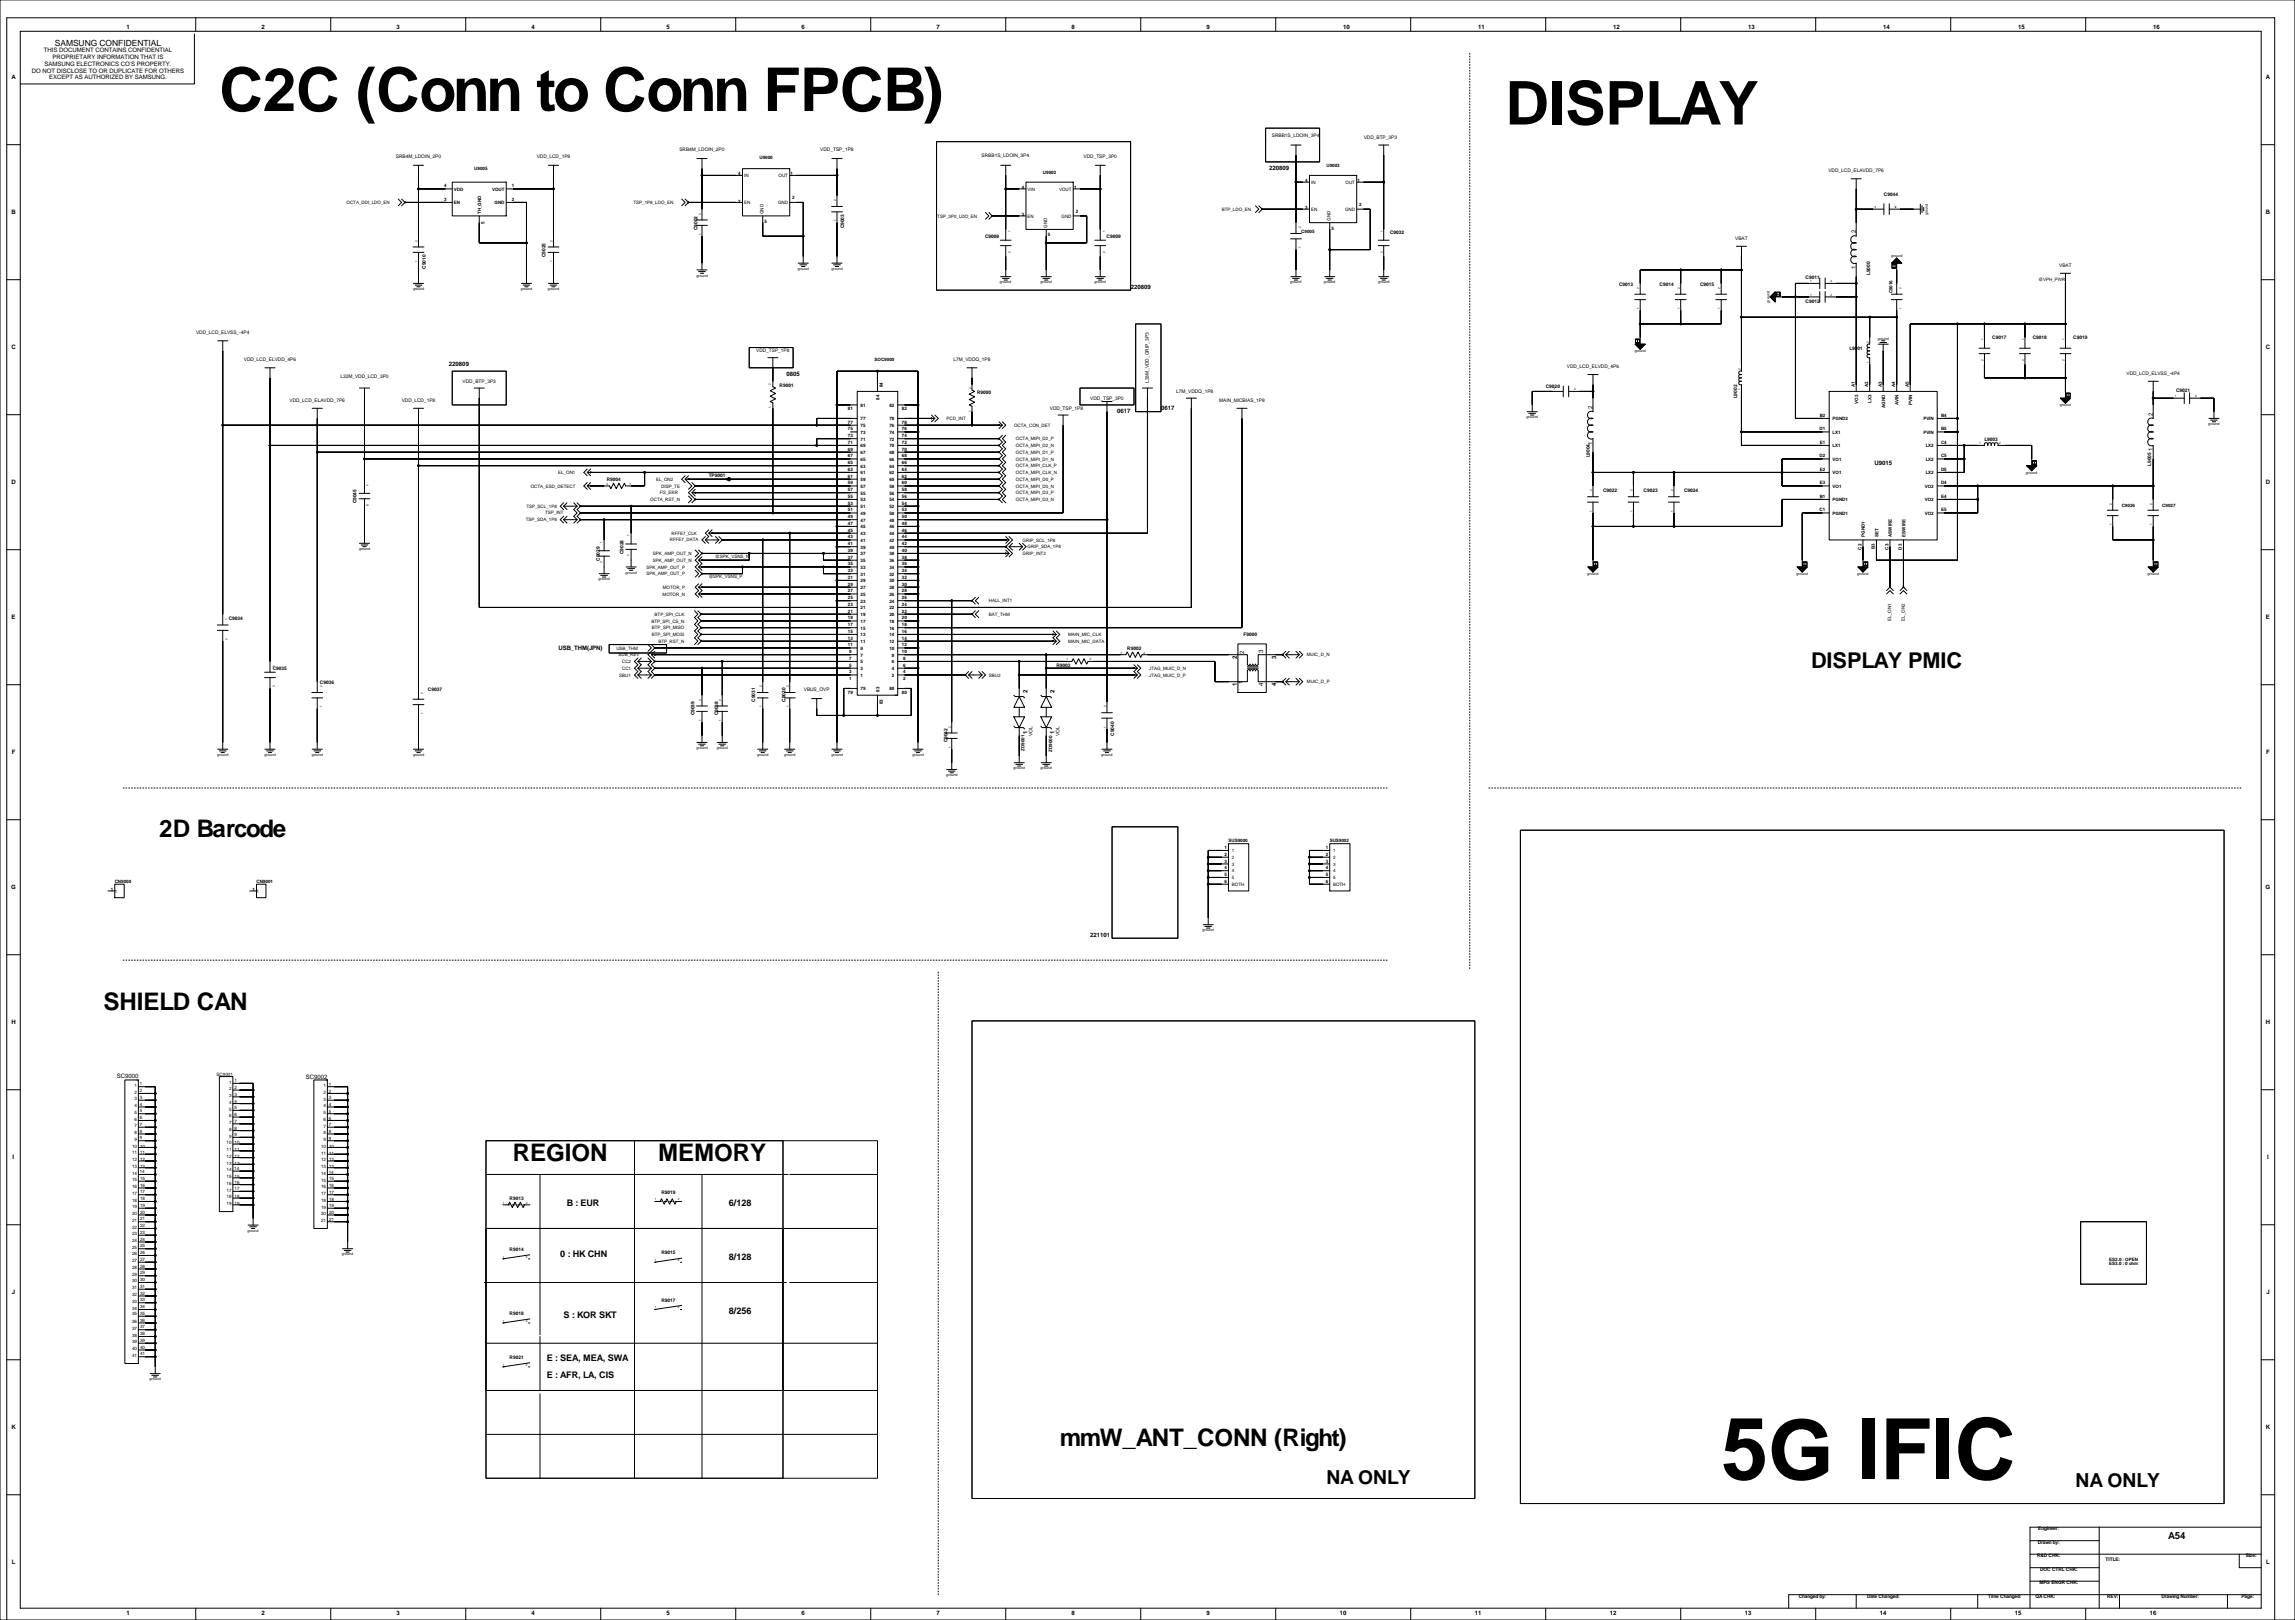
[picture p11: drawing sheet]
<svg xmlns="http://www.w3.org/2000/svg" width="1727mm" height="1219mm" viewBox="0 0 1727 1219" stroke-linecap="round" stroke-linejoin="round" font-family="sans-serif">
<defs><g id="words">
<text font-size="63.6" x="1295" y="1113">5G IFIC</text>
<g font-size="45.5">
<text x="165" y="84">C2C (Conn to Conn FPCB)</text>
<text x="1133" y="94">DISPLAY</text>
</g>
<g font-size="18.2">
<text x="120" y="630">2D Barcode</text>
<text x="78" y="760">SHIELD CAN</text>
<text x="386" y="874">REGION</text>
<text x="495" y="874">MEMORY</text>
<text x="797" y="1088">mmW_ANT_CONN (Right)</text>
</g>
<text font-size="16.4" x="1363" y="503">DISPLAY PMIC</text>
<g font-size="14.5">
<text x="998" y="1116">NA ONLY</text>
<text x="1562" y="1119">NA ONLY</text>
</g>
<text font-size="7.3" x="1632" y="1158">A54</text>
<g font-size="6.8">
<text x="427" y="907">B : EUR</text>
<text x="549" y="907">6/128</text>
<text x="422" y="946">0 : HK CHN</text>
<text x="549" y="948">8/128</text>
<text x="549" y="989">8/256</text>
<text x="424" y="991">S : KOR SKT</text>
<text x="411" y="1024">E : SEA, MEA, SWA</text>
<text x="411" y="1037">E : AFR, LA, CIS</text>
</g>
<text font-size="6.4" x="41" y="35">SAMSUNG CONFIDENTIAL</text>
<g font-size="4.5">
<text x="95" y="22">1</text>
<text x="197" y="22">2</text>
<text x="298" y="22">3</text>
<text x="400" y="22">4</text>
<text x="502" y="22">5</text>
<text x="603" y="22">6</text>
<text x="705" y="22">7</text>
<text x="806" y="22">8</text>
<text x="908" y="22">9</text>
<text x="1011" y="22">10</text>
<text x="1112" y="22">11</text>
<text x="1214" y="22">12</text>
<text x="1315" y="22">13</text>
<text x="1417" y="22">14</text>
<text x="1519" y="22">15</text>
<text x="1620" y="22">16</text>
<text x="33" y="39">THIS DOCUMENT CONTAINS CONFIDENTIAL</text>
<text x="39" y="44">PROPRIETARY INFORMATION THAT IS</text>
<text x="34" y="50">SAMSUNG ELECTRONICS CO'S PROPERTY.</text>
<text x="9" y="60">A</text>
<text x="24" y="55">DO NOT DISCLOSE TO OR DUPLICATE FOR OTHERS</text>
<text x="37" y="60">EXCEPT AS AUTHORIZED BY SAMSUNG.</text>
<text x="1705" y="60">A</text>
<text x="955" y="128">220809</text>
<text x="9" y="161">B</text>
<text x="1705" y="161">B</text>
<text x="1396" y="176" transform="rotate(-90 1396 176)">2</text>
<text x="1396" y="203" transform="rotate(-90 1396 203)">1</text>
<text x="851" y="217">220809</text>
<text x="9" y="263">C</text>
<text x="1705" y="263">C</text>
<text x="338" y="276">220809</text>
<text x="592" y="283">0805</text>
<text x="841" y="311">0617</text>
<text x="874" y="309">0617</text>
<text x="1198" y="308" transform="rotate(-90 1198 308)">2</text>
<text x="1620" y="313" transform="rotate(-90 1620 313)">2</text>
<text x="1198" y="335" transform="rotate(-90 1198 335)">1</text>
<text x="1620" y="340" transform="rotate(-90 1620 340)">1</text>
<text x="1410" y="350">U9015</text>
<text x="9" y="364">D</text>
<text x="1705" y="364">D</text>
<text x="9" y="466">E</text>
<text x="1705" y="466">E</text>
<text x="420" y="489">USB_THM(JPN)</text>
<text x="936" y="492" transform="rotate(-90 936 492)">2</text>
<text x="950" y="492" transform="rotate(-90 950 492)">3</text>
<text x="931" y="496" transform="rotate(-90 931 496)">2</text>
<text x="960" y="496" transform="rotate(-90 960 496)">3</text>
<text x="935" y="515" transform="rotate(-90 935 515)">1</text>
<text x="950" y="516" transform="rotate(-90 950 516)">4</text>
<text x="773" y="521" transform="rotate(-90 773 521)">2</text>
<text x="793" y="521" transform="rotate(-90 793 521)">2</text>
<text x="931" y="516" transform="rotate(-90 931 516)">1</text>
<text x="960" y="516" transform="rotate(-90 960 516)">4</text>
<text x="773" y="553" transform="rotate(-90 773 553)">1</text>
<text x="793" y="553" transform="rotate(-90 793 553)">1</text>
<text x="9" y="568">F</text>
<text x="1705" y="568">F</text>
<text x="8" y="669">G</text>
<text x="1705" y="669">G</text>
<text x="820" y="705">221101</text>
<text x="9" y="771">H</text>
<text x="1705" y="771">H</text>
<text x="88" y="811">SC9000</text>
<text x="230" y="812">SC9002</text>
<text x="10" y="872">I</text>
<text x="1706" y="872">I</text>
<text x="9" y="974">J</text>
<text x="1705" y="974">J</text>
<text x="9" y="1075">K</text>
<text x="1705" y="1075">K</text>
<text x="9" y="1177">L</text>
<text x="1705" y="1177">L</text>
<text x="95" y="1215">1</text>
<text x="197" y="1215">2</text>
<text x="298" y="1215">3</text>
<text x="400" y="1215">4</text>
<text x="502" y="1215">5</text>
<text x="603" y="1215">6</text>
<text x="705" y="1215">7</text>
<text x="806" y="1215">8</text>
<text x="908" y="1215">9</text>
<text x="1008" y="1215">10</text>
<text x="1110" y="1215">11</text>
<text x="1211" y="1215">12</text>
<text x="1313" y="1215">13</text>
<text x="1414" y="1215">14</text>
<text x="1516" y="1215">15</text>
<text x="1618" y="1215">16</text>
</g>
<g font-size="3.6">
<text x="957" y="103">SRBB1S_LDOIN_3P4</text>
<text x="1026" y="104">VDD_BTP_3P3</text>
<text x="511" y="114">SRB4M_LDOIN_2P0</text>
<text x="617" y="114">VDD_TSP_1P8</text>
<text x="298" y="119">SRB4M_LDOIN_2P0</text>
<text x="404" y="119">VDD_LCD_1P8</text>
<text x="739" y="118">SRBB1S_LDOIN_3P4</text>
<text x="815" y="119">VDD_TSP_3P0</text>
<text x="1376" y="130">VDD_LCD_ELAVDD_7P6</text>
<text x="1418" y="147">C9044</text>
<text x="525" y="173" transform="rotate(-90 525 173)">C9002</text>
<text x="635" y="172" transform="rotate(-90 635 172)">C9003</text>
<text x="741" y="179">C9008</text>
<text x="833" y="179">C9009</text>
<text x="1046" y="176">C9032</text>
<text x="1306" y="181">VBAT</text>
<text x="410" y="193" transform="rotate(-90 410 193)">C9025</text>
<text x="320" y="202" transform="rotate(-90 320 202)">C9010</text>
<text x="1549" y="201">VBAT</text>
<text x="1359" y="210">C9011</text>
<text x="1407" y="207" transform="rotate(-90 1407 207)">L9000</text>
<text x="1218" y="215">C9013</text>
<text x="1249" y="215">C9014</text>
<text x="1279" y="215">C9015</text>
<text x="1359" y="228">C9012</text>
<text x="148" y="252">VDD_LCD_ELVSS_-4P4</text>
<text x="1499" y="255">C9017</text>
<text x="1530" y="255">C9018</text>
<text x="1560" y="255">C9019</text>
<text x="1392" y="263">L9001</text>
<text x="569" y="265">VDD_TSP_1P8</text>
<text x="183" y="272">VDD_LCD_ELVDD_4P6</text>
<text x="717" y="272">L7M_VDDQ_1P8</text>
<text x="1179" y="277">VDD_LCD_ELVDD_4P6</text>
<text x="256" y="285">L32M_VDD_LCD_3P0</text>
<text x="348" y="288">VDD_BTP_3P3</text>
<text x="1600" y="282">VDD_LCD_ELVSS_-4P4</text>
<text x="587" y="291">R9001</text>
<text x="864" y="288" transform="rotate(-90 864 288)">L33M_VDD_GRIP_3P3</text>
<text x="1163" y="292">C9020</text>
<text x="735" y="296">R9000</text>
<text x="885" y="296">L7M_VDDQ_1P8</text>
<text x="1307" y="300" transform="rotate(-90 1307 300)">L9002</text>
<text x="1637" y="295">C9021</text>
<text x="218" y="302">VDD_LCD_ELAVDD_7P6</text>
<text x="302" y="302">VDD_LCD_1P8</text>
<text x="820" y="301">VDD_TSP_3P0</text>
<text x="917" y="302">MAIN_MICBIAS_1P8</text>
<text x="790" y="308">VDD_TSP_1P8</text>
<text x="1493" y="332">L9003</text>
<text x="1196" y="344" transform="rotate(-90 1196 344)">L9004</text>
<text x="1619" y="350" transform="rotate(-90 1619 350)">L9005</text>
<text x="533" y="359">TP9001</text>
<text x="457" y="362">R9004</text>
<text x="1206" y="370">C9022</text>
<text x="1237" y="370">C9023</text>
<text x="1267" y="370">C9024</text>
<text x="268" y="379" transform="rotate(-90 268 379)">C9045</text>
<text x="469" y="417" transform="rotate(-90 469 417)">C9028</text>
<text x="451" y="422" transform="rotate(-90 451 422)">C9029</text>
<text x="172" y="466">C9034</text>
<text x="936" y="479">F9000</text>
<text x="848" y="489">R9002</text>
<text x="795" y="502">R9003</text>
<text x="205" y="504">C9035</text>
<text x="241" y="515">C9036</text>
<text x="322" y="520">C9037</text>
<text x="605" y="520">VBUS_OVP</text>
<text x="568" y="528" transform="rotate(-90 568 528)">C9031</text>
<text x="591" y="528" transform="rotate(-90 591 528)">C9030</text>
<text x="522" y="538" transform="rotate(-90 522 538)">C9039</text>
<text x="540" y="538" transform="rotate(-90 540 538)">C9038</text>
<text x="777" y="554" transform="rotate(-90 777 554)">VOL</text>
<text x="797" y="554" transform="rotate(-90 797 554)">VOL</text>
<text x="838" y="554" transform="rotate(-90 838 554)">C9040</text>
<text x="713" y="559" transform="rotate(-90 713 559)">C9042</text>
<text x="498" y="898">R9019</text>
<text x="383" y="903">R9013</text>
<text x="383" y="941">R9014</text>
<text x="498" y="944">R9015</text>
<text x="498" y="979">R9017</text>
<text x="383" y="989">R9018</text>
<text x="383" y="1022">R9021</text>
<text x="1534" y="1151">Engineer:</text>
<text x="1533" y="1162">Drawn by:</text>
<text x="1533" y="1172">R&amp;D CHK:</text>
<text x="1584" y="1174">TITLE:</text>
<text x="1690" y="1172">Size:</text>
<text x="1535" y="1182">DOC CTRL CHK:</text>
<text x="1535" y="1192">MFG ENGR CHK:</text>
<text x="1353" y="1202">Changed by:</text>
<text x="1405" y="1202">Date Changed:</text>
<text x="1496" y="1202">Time Changed:</text>
<text x="1531" y="1202">QA CHK:</text>
<text x="1585" y="1202">REV:</text>
<text x="1626" y="1202">Drawing Number:</text>
<text x="1687" y="1202">Page:</text>
</g>
<g font-size="3.4">
<text x="571" y="119">U9000</text>
<text x="998" y="126">U9003</text>
<text x="357" y="128">U9005</text>
<text x="785" y="131">U9002</text>
<text x="556" y="132">4</text>
<text x="560" y="133">IN</text>
<text x="586" y="133">OUT</text>
<text x="595" y="132">1</text>
<text x="982" y="137">4</text>
<text x="1022" y="137">1</text>
<text x="334" y="141">4</text>
<text x="342" y="144">VDD</text>
<text x="370" y="144">VOUT</text>
<text x="385" y="141">1</text>
<text x="769" y="142">4</text>
<text x="773" y="144">VIN</text>
<text x="797" y="144">VOUT</text>
<text x="808" y="142">1</text>
<text x="987" y="138">IN</text>
<text x="1012" y="138">OUT</text>
<text x="596" y="150">2</text>
<text x="261" y="154">OCTA_DDI_LDO_EN</text>
<text x="334" y="151">3</text>
<text x="342" y="154">EN</text>
<text x="372" y="154">GND</text>
<text x="385" y="151">2</text>
<text x="477" y="154">TSP_1P8_LDO_EN</text>
<text x="556" y="152">3</text>
<text x="560" y="154">EN</text>
<text x="585" y="154">GND</text>
<text x="1023" y="155">2</text>
<text x="362" y="161" transform="rotate(-90 362 161)">TH_GND</text>
<text x="575" y="161" transform="rotate(-90 575 161)">GND</text>
<text x="809" y="160">2</text>
<text x="919" y="158">BTP_LDO_EN</text>
<text x="982" y="157">3</text>
<text x="987" y="159">EN</text>
<text x="1012" y="159">GND</text>
<text x="575" y="168">5</text>
<text x="705" y="164">TSP_3P0_LDO_EN</text>
<text x="769" y="163">3</text>
<text x="773" y="164">EN</text>
<text x="799" y="164">GND</text>
<text x="1001" y="166" transform="rotate(-90 1001 166)">GND</text>
<text x="365" y="168" transform="rotate(-90 365 168)">5</text>
<text x="788" y="171" transform="rotate(-90 788 171)">GND</text>
<text x="1002" y="173">5</text>
<text x="788" y="178">5</text>
<text x="979" y="175">C9005</text>
<text x="1534" y="212">@VPH_PWR</text>
<text x="1424" y="221" transform="rotate(-90 1424 221)">C9016</text>
<text x="658" y="272">SOC9000</text>
<text x="664" y="291" transform="rotate(-90 664 291)">84</text>
<text x="1396" y="291" transform="rotate(-90 1396 291)">A1</text>
<text x="1406" y="291" transform="rotate(-90 1406 291)">A2</text>
<text x="1416" y="291" transform="rotate(-90 1416 291)">A3</text>
<text x="1426" y="291" transform="rotate(-90 1426 291)">A4</text>
<text x="1436" y="291" transform="rotate(-90 1436 291)">A5</text>
<text x="662" y="301" transform="rotate(-90 662 301)">84</text>
<text x="1398" y="304" transform="rotate(-90 1398 304)">VO3</text>
<text x="1408" y="303" transform="rotate(-90 1408 303)">LX3</text>
<text x="1429" y="305" transform="rotate(-90 1429 305)">AVIN</text>
<text x="1439" y="305" transform="rotate(-90 1439 305)">PVIN</text>
<text x="638" y="309">81</text>
<text x="648" y="306">81</text>
<text x="669" y="306">82</text>
<text x="679" y="309">82</text>
<text x="1418" y="307" transform="rotate(-90 1418 307)">AGND</text>
<text x="648" y="316">77</text>
<text x="669" y="316">78</text>
<text x="712" y="316">PCD_INT</text>
<text x="1369" y="314">B2</text>
<text x="1379" y="316">PGND2</text>
<text x="1447" y="316">PVIN</text>
<text x="1461" y="314">B4</text>
<text x="638" y="324">75</text>
<text x="638" y="319">77</text>
<text x="648" y="321">75</text>
<text x="669" y="321">76</text>
<text x="679" y="319">78</text>
<text x="679" y="324">76</text>
<text x="763" y="321">OCTA_CON_DET</text>
<text x="1369" y="324">D1</text>
<text x="1461" y="324">B5</text>
<text x="638" y="329">73</text>
<text x="648" y="326">73</text>
<text x="669" y="326">74</text>
<text x="679" y="329">74</text>
<text x="1379" y="326">LX1</text>
<text x="1447" y="326">PVIN</text>
<text x="638" y="334">71</text>
<text x="648" y="331">71</text>
<text x="669" y="331">72</text>
<text x="679" y="334">72</text>
<text x="764" y="331">OCTA_MIPI_D2_P</text>
<text x="1369" y="334">E1</text>
<text x="1461" y="334">C4</text>
<text x="638" y="339">69</text>
<text x="648" y="342">67</text>
<text x="648" y="337">69</text>
<text x="669" y="337">70</text>
<text x="669" y="342">68</text>
<text x="679" y="339">70</text>
<text x="764" y="341">OCTA_MIPI_D1_P</text>
<text x="764" y="336">OCTA_MIPI_D2_N</text>
<text x="1379" y="337">LX1</text>
<text x="1449" y="337">LX2</text>
<text x="638" y="344">67</text>
<text x="648" y="347">65</text>
<text x="669" y="347">66</text>
<text x="679" y="344">68</text>
<text x="764" y="347">OCTA_MIPI_D1_N</text>
<text x="1369" y="344">D2</text>
<text x="1379" y="347">VO1</text>
<text x="1449" y="347">LX2</text>
<text x="1461" y="344">C5</text>
<text x="638" y="349">65</text>
<text x="648" y="352">63</text>
<text x="669" y="352">64</text>
<text x="679" y="349">66</text>
<text x="764" y="352">OCTA_MIPI_CLK_P</text>
<text x="420" y="357">EL_ON1</text>
<text x="638" y="354">63</text>
<text x="638" y="359">61</text>
<text x="648" y="357">61</text>
<text x="669" y="357">62</text>
<text x="679" y="359">62</text>
<text x="679" y="354">64</text>
<text x="764" y="357">OCTA_MIPI_CLK_N</text>
<text x="1369" y="354">E2</text>
<text x="1379" y="357">VO1</text>
<text x="1449" y="357">LX2</text>
<text x="1461" y="354">D5</text>
<text x="494" y="362">EL_ON2</text>
<text x="546" y="362">1</text>
<text x="638" y="365">59</text>
<text x="648" y="362">59</text>
<text x="669" y="362">60</text>
<text x="679" y="365">60</text>
<text x="764" y="362">OCTA_MIPI_D0_P</text>
<text x="1369" y="365">E3</text>
<text x="1461" y="365">D4</text>
<text x="399" y="367">OCTA_ESD_DETECT</text>
<text x="496" y="372">FG_ERR</text>
<text x="498" y="367">DISP_TE</text>
<text x="638" y="370">57</text>
<text x="648" y="367">57</text>
<text x="669" y="367">58</text>
<text x="679" y="370">58</text>
<text x="764" y="372">OCTA_MIPI_D3_P</text>
<text x="764" y="367">OCTA_MIPI_D0_N</text>
<text x="1379" y="367">VO1</text>
<text x="1448" y="367">VO2</text>
<text x="489" y="377">OCTA_RST_N</text>
<text x="638" y="375">55</text>
<text x="648" y="377">53</text>
<text x="648" y="372">55</text>
<text x="669" y="372">56</text>
<text x="669" y="377">54</text>
<text x="679" y="375">56</text>
<text x="764" y="377">OCTA_MIPI_D3_N</text>
<text x="1369" y="375">B1</text>
<text x="1379" y="377">PGND1</text>
<text x="1448" y="377">VO2</text>
<text x="1461" y="375">E4</text>
<text x="396" y="382">TSP_SCL_1P8</text>
<text x="638" y="380">53</text>
<text x="648" y="382">51</text>
<text x="669" y="382">52</text>
<text x="679" y="380">54</text>
<text x="1596" y="382">C9026</text>
<text x="1627" y="382">C9027</text>
<text x="410" y="387">TSP_INT</text>
<text x="638" y="385">51</text>
<text x="638" y="390">49</text>
<text x="648" y="387">49</text>
<text x="669" y="387">50</text>
<text x="679" y="390">50</text>
<text x="679" y="385">52</text>
<text x="1369" y="385">C1</text>
<text x="1379" y="387">PGND1</text>
<text x="1448" y="387">VO2</text>
<text x="1461" y="385">E5</text>
<text x="396" y="392">TSP_SDA_1P8</text>
<text x="638" y="395">47</text>
<text x="648" y="392">47</text>
<text x="669" y="392">48</text>
<text x="679" y="395">48</text>
<text x="638" y="400">45</text>
<text x="648" y="398">45</text>
<text x="669" y="398">46</text>
<text x="679" y="400">46</text>
<text x="504" y="407">RFFE7_DATA</text>
<text x="505" y="402">RFFE7_CLK</text>
<text x="638" y="405">43</text>
<text x="648" y="403">43</text>
<text x="648" y="408">41</text>
<text x="669" y="403">44</text>
<text x="669" y="408">42</text>
<text x="679" y="405">44</text>
<text x="769" y="408">GRIP_SCL_1P8</text>
<text x="1403" y="404" transform="rotate(-90 1403 404)">PGND1</text>
<text x="1413" y="404" transform="rotate(-90 1413 404)">SET</text>
<text x="1424" y="404" transform="rotate(-90 1424 404)">ASWIRE</text>
<text x="1434" y="404" transform="rotate(-90 1434 404)">ESWIRE</text>
<text x="638" y="410">41</text>
<text x="648" y="413">39</text>
<text x="669" y="413">40</text>
<text x="679" y="410">42</text>
<text x="773" y="413">GRIP_SDA_1P8</text>
<text x="1401" y="413" transform="rotate(-90 1401 413)">C2</text>
<text x="1411" y="413" transform="rotate(-90 1411 413)">B3</text>
<text x="1421" y="413" transform="rotate(-90 1421 413)">C3</text>
<text x="1431" y="413" transform="rotate(-90 1431 413)">D3</text>
<text x="491" y="417">SPK_AMP_OUT_N</text>
<text x="538" y="420">@SPK_VSNS_N</text>
<text x="638" y="415">39</text>
<text x="648" y="418">37</text>
<text x="669" y="418">38</text>
<text x="679" y="415">40</text>
<text x="769" y="418">GRIP_INT2</text>
<text x="491" y="423">SPK_AMP_OUT_N</text>
<text x="638" y="425">35</text>
<text x="638" y="420">37</text>
<text x="648" y="423">35</text>
<text x="669" y="423">36</text>
<text x="679" y="420">38</text>
<text x="679" y="425">36</text>
<text x="486" y="428">SPK_AMP_OUT_P</text>
<text x="638" y="431">33</text>
<text x="648" y="428">33</text>
<text x="669" y="428">34</text>
<text x="679" y="431">34</text>
<text x="486" y="433">SPK_AMP_OUT_P</text>
<text x="533" y="435">@SPK_VSNS_P</text>
<text x="638" y="436">31</text>
<text x="648" y="433">31</text>
<text x="669" y="433">32</text>
<text x="679" y="436">32</text>
<text x="499" y="443">MOTOR_P</text>
<text x="638" y="441">29</text>
<text x="648" y="438">29</text>
<text x="648" y="443">27</text>
<text x="669" y="438">30</text>
<text x="669" y="443">28</text>
<text x="679" y="441">30</text>
<text x="499" y="448">MOTOR_N</text>
<text x="638" y="446">27</text>
<text x="648" y="448">25</text>
<text x="669" y="448">26</text>
<text x="679" y="446">28</text>
<text x="638" y="451">25</text>
<text x="638" y="456">23</text>
<text x="648" y="453">23</text>
<text x="669" y="453">24</text>
<text x="679" y="451">26</text>
<text x="679" y="456">24</text>
<text x="744" y="453">HALL_INT1</text>
<text x="638" y="461">21</text>
<text x="648" y="458">21</text>
<text x="669" y="458">22</text>
<text x="679" y="461">22</text>
<text x="493" y="463">BTP_SPI_CLK</text>
<text x="638" y="466">19</text>
<text x="648" y="464">19</text>
<text x="669" y="464">20</text>
<text x="679" y="466">20</text>
<text x="744" y="463">BAT_THM</text>
<text x="1423" y="467" transform="rotate(-90 1423 467)">EL_ON1</text>
<text x="1433" y="467" transform="rotate(-90 1433 467)">EL_ON2</text>
<text x="490" y="468">BTP_SPI_CS_N</text>
<text x="491" y="474">BTP_SPI_MISO</text>
<text x="638" y="471">17</text>
<text x="648" y="469">17</text>
<text x="648" y="474">15</text>
<text x="669" y="474">16</text>
<text x="669" y="469">18</text>
<text x="679" y="471">18</text>
<text x="491" y="479">BTP_SPI_MOSI</text>
<text x="638" y="476">15</text>
<text x="648" y="479">13</text>
<text x="669" y="479">14</text>
<text x="679" y="476">16</text>
<text x="804" y="479">MAIN_MIC_CLK</text>
<text x="495" y="484">BTP_RST_N</text>
<text x="638" y="481">13</text>
<text x="648" y="484">11</text>
<text x="669" y="484">12</text>
<text x="679" y="481">14</text>
<text x="804" y="484">MAIN_MIC_DATA</text>
<text x="464" y="489">USB_THM</text>
<text x="638" y="486">11</text>
<text x="639" y="491">9</text>
<text x="648" y="489">9</text>
<text x="669" y="489">10</text>
<text x="679" y="491">10</text>
<text x="679" y="486">12</text>
<text x="465" y="494">SUB_REV</text>
<text x="639" y="497">7</text>
<text x="648" y="494">7</text>
<text x="671" y="494">8</text>
<text x="680" y="497">8</text>
<text x="983" y="494">MUIC_D_N</text>
<text x="468" y="499">CC2</text>
<text x="639" y="502">5</text>
<text x="648" y="499">5</text>
<text x="671" y="499">6</text>
<text x="680" y="502">6</text>
<text x="466" y="509">SBU1</text>
<text x="468" y="504">CC1</text>
<text x="639" y="507">3</text>
<text x="648" y="509">1</text>
<text x="648" y="504">3</text>
<text x="671" y="509">2</text>
<text x="671" y="504">4</text>
<text x="680" y="507">4</text>
<text x="744" y="509">SBU2</text>
<text x="865" y="504">JTAG_MUIC_D_N</text>
<text x="865" y="509">JTAG_MUIC_D_P</text>
<text x="639" y="512">1</text>
<text x="680" y="512">2</text>
<text x="983" y="514">MUIC_D_P</text>
<text x="638" y="522">79</text>
<text x="648" y="519">79</text>
<text x="662" y="521" transform="rotate(-90 662 521)">83</text>
<text x="669" y="519">80</text>
<text x="679" y="522">80</text>
<text x="664" y="530" transform="rotate(-90 664 530)">83</text>
<text x="771" y="565" transform="rotate(-90 771 565)">ZD9001</text>
<text x="792" y="566" transform="rotate(-90 792 566)">ZD9000</text>
<text x="924" y="634">SUS9000</text>
<text x="1001" y="634">SUS9002</text>
<text x="921" y="639">1</text>
<text x="927" y="641">1</text>
<text x="997" y="639">1</text>
<text x="1003" y="641">1</text>
<text x="921" y="644">2</text>
<text x="927" y="646">2</text>
<text x="997" y="644">2</text>
<text x="1003" y="646">2</text>
<text x="921" y="649">3</text>
<text x="927" y="651">3</text>
<text x="997" y="649">3</text>
<text x="1003" y="651">3</text>
<text x="921" y="654">4</text>
<text x="921" y="659">5</text>
<text x="927" y="656">4</text>
<text x="997" y="654">4</text>
<text x="997" y="659">5</text>
<text x="1003" y="656">4</text>
<text x="86" y="664">CN9000</text>
<text x="193" y="664">CN9001</text>
<text x="921" y="664">6</text>
<text x="927" y="662">5</text>
<text x="997" y="664">6</text>
<text x="1003" y="662">5</text>
<text x="83" y="670">1</text>
<text x="86" y="672">1</text>
<text x="190" y="670">1</text>
<text x="193" y="672">1</text>
<text x="927" y="667">BOTH</text>
<text x="1003" y="667">BOTH</text>
<text x="163" y="809">SC9001</text>
<text x="172" y="815">1</text>
<text x="176" y="814">1</text>
<text x="101" y="818">1</text>
<text x="105" y="817">1</text>
<text x="105" y="822">2</text>
<text x="172" y="820">2</text>
<text x="176" y="819">2</text>
<text x="243" y="818">1</text>
<text x="247" y="817">1</text>
<text x="247" y="822">2</text>
<text x="101" y="823">2</text>
<text x="101" y="828">3</text>
<text x="105" y="827">3</text>
<text x="172" y="826">3</text>
<text x="176" y="825">3</text>
<text x="243" y="823">2</text>
<text x="247" y="827">3</text>
<text x="101" y="833">4</text>
<text x="105" y="832">4</text>
<text x="172" y="831">4</text>
<text x="176" y="830">4</text>
<text x="243" y="833">4</text>
<text x="243" y="828">3</text>
<text x="247" y="832">4</text>
<text x="101" y="838">5</text>
<text x="105" y="837">5</text>
<text x="172" y="836">5</text>
<text x="176" y="840">6</text>
<text x="176" y="835">5</text>
<text x="243" y="838">5</text>
<text x="247" y="837">5</text>
<text x="101" y="843">6</text>
<text x="105" y="842">6</text>
<text x="172" y="841">6</text>
<text x="172" y="846">7</text>
<text x="176" y="845">7</text>
<text x="243" y="843">6</text>
<text x="247" y="842">6</text>
<text x="101" y="848">7</text>
<text x="105" y="847">7</text>
<text x="172" y="851">8</text>
<text x="176" y="850">8</text>
<text x="243" y="848">7</text>
<text x="247" y="847">7</text>
<text x="101" y="853">8</text>
<text x="105" y="857">9</text>
<text x="105" y="852">8</text>
<text x="172" y="856">9</text>
<text x="176" y="855">9</text>
<text x="243" y="853">8</text>
<text x="247" y="858">9</text>
<text x="247" y="852">8</text>
<text x="99" y="863">10</text>
<text x="101" y="858">9</text>
<text x="105" y="863">10</text>
<text x="170" y="861">10</text>
<text x="177" y="861">10</text>
<text x="242" y="864">10</text>
<text x="243" y="859">9</text>
<text x="248" y="864">10</text>
<text x="99" y="868">11</text>
<text x="105" y="868">11</text>
<text x="170" y="866">11</text>
<text x="177" y="866">11</text>
<text x="242" y="869">11</text>
<text x="248" y="869">11</text>
<text x="99" y="874">12</text>
<text x="105" y="874">12</text>
<text x="170" y="871">12</text>
<text x="177" y="871">12</text>
<text x="242" y="874">12</text>
<text x="248" y="874">12</text>
<text x="99" y="879">13</text>
<text x="105" y="879">13</text>
<text x="170" y="881">14</text>
<text x="170" y="876">13</text>
<text x="176" y="880">14</text>
<text x="177" y="876">13</text>
<text x="242" y="879">13</text>
<text x="248" y="879">13</text>
<text x="99" y="884">14</text>
<text x="105" y="883">14</text>
<text x="105" y="888">15</text>
<text x="170" y="886">15</text>
<text x="177" y="886">15</text>
<text x="242" y="884">14</text>
<text x="247" y="883">14</text>
<text x="99" y="894">16</text>
<text x="99" y="889">15</text>
<text x="105" y="893">16</text>
<text x="170" y="892">16</text>
<text x="177" y="891">16</text>
<text x="242" y="889">15</text>
<text x="248" y="893">16</text>
<text x="248" y="888">15</text>
<text x="99" y="899">17</text>
<text x="105" y="898">17</text>
<text x="170" y="897">17</text>
<text x="177" y="896">17</text>
<text x="242" y="894">16</text>
<text x="242" y="899">17</text>
<text x="248" y="898">17</text>
<text x="99" y="904">18</text>
<text x="105" y="903">18</text>
<text x="170" y="902">18</text>
<text x="177" y="902">18</text>
<text x="242" y="904">18</text>
<text x="248" y="903">18</text>
<text x="99" y="909">19</text>
<text x="105" y="908">19</text>
<text x="170" y="907">19</text>
<text x="177" y="907">19</text>
<text x="242" y="909">19</text>
<text x="248" y="908">19</text>
<text x="99" y="914">20</text>
<text x="105" y="913">20</text>
<text x="242" y="914">20</text>
<text x="248" y="913">20</text>
<text x="99" y="919">21</text>
<text x="105" y="923">22</text>
<text x="105" y="918">21</text>
<text x="242" y="919">21</text>
<text x="248" y="918">21</text>
<text x="99" y="924">22</text>
<text x="99" y="929">23</text>
<text x="105" y="928">23</text>
<text x="99" y="934">24</text>
<text x="105" y="933">24</text>
<text x="99" y="940">25</text>
<text x="105" y="939">25</text>
<text x="99" y="944">26</text>
<text x="105" y="944">26</text>
<text x="99" y="950">27</text>
<text x="105" y="954">28</text>
<text x="105" y="949">27</text>
<text x="1587" y="951">ES3.0 : 0 ohm</text>
<text x="1587" y="949">ES2.0 : OPEN</text>
<text x="99" y="955">28</text>
<text x="99" y="960">29</text>
<text x="105" y="959">29</text>
<text x="99" y="964">30</text>
<text x="105" y="964">30</text>
<text x="99" y="970">31</text>
<text x="105" y="969">31</text>
<text x="99" y="975">32</text>
<text x="105" y="974">32</text>
<text x="99" y="980">33</text>
<text x="105" y="979">33</text>
<text x="99" y="985">34</text>
<text x="99" y="990">35</text>
<text x="105" y="989">35</text>
<text x="105" y="984">34</text>
<text x="99" y="995">36</text>
<text x="105" y="994">36</text>
<text x="99" y="1001">37</text>
<text x="105" y="1000">37</text>
<text x="99" y="1006">38</text>
<text x="105" y="1005">38</text>
<text x="99" y="1011">39</text>
<text x="105" y="1010">39</text>
<text x="99" y="1016">40</text>
<text x="105" y="1020">41</text>
<text x="105" y="1015">40</text>
<text x="99" y="1021">41</text>
</g>
<g font-size="2.7">
<text x="1451" y="162" transform="rotate(-90 1451 162)">ground</text>
<text x="1423" y="194">ground</text>
<text x="600" y="203">ground</text>
<text x="626" y="203">ground</text>
<text x="524" y="208">ground</text>
<text x="752" y="213">ground</text>
<text x="783" y="213">ground</text>
<text x="824" y="213">ground</text>
<text x="971" y="213">ground</text>
<text x="996" y="213">ground</text>
<text x="1037" y="213">ground</text>
<text x="311" y="218">ground</text>
<text x="392" y="218">ground</text>
<text x="412" y="218">ground</text>
<text x="1331" y="228" transform="rotate(-90 1331 228)">ground</text>
<text x="1413" y="256">ground</text>
<text x="1230" y="265">ground</text>
<text x="1550" y="306">ground</text>
<text x="1149" y="315">ground</text>
<text x="1662" y="320">ground</text>
<text x="1524" y="357">ground</text>
<text x="270" y="414">ground</text>
<text x="471" y="432">ground</text>
<text x="450" y="437">ground</text>
<text x="1194" y="433">ground</text>
<text x="1352" y="433">ground</text>
<text x="1397" y="433">ground</text>
<text x="1616" y="433">ground</text>
<text x="524" y="564">ground</text>
<text x="539" y="564">ground</text>
<text x="163" y="569">ground</text>
<text x="199" y="569">ground</text>
<text x="235" y="569">ground</text>
<text x="311" y="569">ground</text>
<text x="570" y="569">ground</text>
<text x="590" y="569">ground</text>
<text x="626" y="569">ground</text>
<text x="687" y="569">ground</text>
<text x="829" y="569">ground</text>
<text x="763" y="579">ground</text>
<text x="783" y="579">ground</text>
<text x="712" y="584">ground</text>
<text x="905" y="701">ground</text>
<text x="186" y="927">ground</text>
<text x="257" y="944">ground</text>
<text x="112" y="1038">ground</text>
</g>
<g font-size="2.3">
<text x="629" y="151" transform="rotate(-90 629 151)">2</text>
<text x="528" y="161" transform="rotate(-90 528 161)">2</text>
<text x="1410" y="156">1</text>
<text x="1426" y="156">2</text>
<text x="629" y="167" transform="rotate(-90 629 167)">1</text>
<text x="979" y="172" transform="rotate(-90 979 172)">2</text>
<text x="528" y="177" transform="rotate(-90 528 177)">1</text>
<text x="760" y="175" transform="rotate(-90 760 175)">1</text>
<text x="831" y="175" transform="rotate(-90 831 175)">1</text>
<text x="1040" y="175" transform="rotate(-90 1040 175)">1</text>
<text x="314" y="182" transform="rotate(-90 314 182)">2</text>
<text x="416" y="182" transform="rotate(-90 416 182)">2</text>
<text x="760" y="190" transform="rotate(-90 760 190)">2</text>
<text x="831" y="190" transform="rotate(-90 831 190)">2</text>
<text x="979" y="187" transform="rotate(-90 979 187)">1</text>
<text x="1040" y="190" transform="rotate(-90 1040 190)">2</text>
<text x="314" y="197" transform="rotate(-90 314 197)">1</text>
<text x="416" y="197" transform="rotate(-90 416 197)">1</text>
<text x="1362" y="212">1</text>
<text x="1377" y="212">2</text>
<text x="1233" y="217" transform="rotate(-90 1233 217)">2</text>
<text x="1264" y="217" transform="rotate(-90 1264 217)">2</text>
<text x="1294" y="217" transform="rotate(-90 1294 217)">2</text>
<text x="1431" y="217" transform="rotate(-90 1431 217)">2</text>
<text x="1362" y="223">1</text>
<text x="1377" y="223">2</text>
<text x="1233" y="233" transform="rotate(-90 1233 233)">1</text>
<text x="1264" y="233" transform="rotate(-90 1264 233)">1</text>
<text x="1294" y="233" transform="rotate(-90 1294 233)">1</text>
<text x="1431" y="233" transform="rotate(-90 1431 233)">1</text>
<text x="1406" y="258" transform="rotate(-90 1406 258)">2</text>
<text x="1492" y="256" transform="rotate(-90 1492 256)">1</text>
<text x="1523" y="256" transform="rotate(-90 1523 256)">1</text>
<text x="1553" y="256" transform="rotate(-90 1553 256)">1</text>
<text x="1406" y="273" transform="rotate(-90 1406 273)">1</text>
<text x="1492" y="271" transform="rotate(-90 1492 271)">2</text>
<text x="1523" y="271" transform="rotate(-90 1523 271)">2</text>
<text x="1553" y="271" transform="rotate(-90 1553 271)">2</text>
<text x="1310" y="278" transform="rotate(-90 1310 278)">2</text>
<text x="580" y="290" transform="rotate(-90 580 290)">2</text>
<text x="731" y="292" transform="rotate(-90 731 292)">2</text>
<text x="1169" y="294">1</text>
<text x="1184" y="294">2</text>
<text x="1310" y="293" transform="rotate(-90 1310 293)">1</text>
<text x="1636" y="299">1</text>
<text x="1652" y="299">2</text>
<text x="580" y="307" transform="rotate(-90 580 307)">1</text>
<text x="731" y="310" transform="rotate(-90 731 310)">1</text>
<text x="1489" y="334">1</text>
<text x="1504" y="334">2</text>
<text x="277" y="365" transform="rotate(-90 277 365)">1</text>
<text x="456" y="365">2</text>
<text x="474" y="365">1</text>
<text x="1198" y="370" transform="rotate(-90 1198 370)">2</text>
<text x="1228" y="370" transform="rotate(-90 1228 370)">2</text>
<text x="1259" y="370" transform="rotate(-90 1259 370)">2</text>
<text x="277" y="381" transform="rotate(-90 277 381)">2</text>
<text x="1589" y="380" transform="rotate(-90 1589 380)">2</text>
<text x="1619" y="380" transform="rotate(-90 1619 380)">2</text>
<text x="1198" y="385" transform="rotate(-90 1198 385)">1</text>
<text x="1228" y="385" transform="rotate(-90 1228 385)">1</text>
<text x="1259" y="385" transform="rotate(-90 1259 385)">1</text>
<text x="1589" y="395" transform="rotate(-90 1589 395)">1</text>
<text x="1619" y="395" transform="rotate(-90 1619 395)">1</text>
<text x="473" y="403" transform="rotate(-90 473 403)">1</text>
<text x="453" y="409" transform="rotate(-90 453 409)">1</text>
<text x="473" y="419" transform="rotate(-90 473 419)">2</text>
<text x="453" y="424" transform="rotate(-90 453 424)">2</text>
<text x="171" y="466" transform="rotate(-90 171 466)">1</text>
<text x="171" y="481" transform="rotate(-90 171 481)">2</text>
<text x="843" y="492">1</text>
<text x="860" y="492">2</text>
<text x="802" y="497">1</text>
<text x="820" y="497">2</text>
<text x="207" y="502" transform="rotate(-90 207 502)">1</text>
<text x="207" y="517" transform="rotate(-90 207 517)">2</text>
<text x="242" y="517" transform="rotate(-90 242 517)">2</text>
<text x="573" y="517" transform="rotate(-90 573 517)">2</text>
<text x="594" y="517" transform="rotate(-90 594 517)">2</text>
<text x="318" y="522" transform="rotate(-90 318 522)">2</text>
<text x="528" y="527" transform="rotate(-90 528 527)">2</text>
<text x="543" y="527" transform="rotate(-90 543 527)">2</text>
<text x="242" y="532" transform="rotate(-90 242 532)">1</text>
<text x="573" y="532" transform="rotate(-90 573 532)">1</text>
<text x="594" y="532" transform="rotate(-90 594 532)">1</text>
<text x="832" y="532" transform="rotate(-90 832 532)">2</text>
<text x="318" y="537" transform="rotate(-90 318 537)">1</text>
<text x="528" y="542" transform="rotate(-90 528 542)">1</text>
<text x="543" y="542" transform="rotate(-90 543 542)">1</text>
<text x="715" y="547" transform="rotate(-90 715 547)">2</text>
<text x="832" y="547" transform="rotate(-90 832 547)">1</text>
<text x="715" y="563" transform="rotate(-90 715 563)">1</text>
<text x="378" y="906">1</text>
<text x="396" y="906">2</text>
<text x="493" y="903">1</text>
<text x="510" y="903">2</text>
<text x="378" y="946">1</text>
<text x="396" y="946">2</text>
<text x="493" y="949">1</text>
<text x="510" y="949">2</text>
<text x="493" y="984">1</text>
<text x="510" y="984">2</text>
<text x="378" y="995">1</text>
<text x="396" y="995">2</text>
<text x="378" y="1028">1</text>
<text x="396" y="1028">2</text>
</g>
</g></defs>
<g fill="none" stroke="#000" stroke-width=".75">
<path d="M0 0v1219h1727v-1219M147 13v11M249 13v11M350 13v11M452 13v11M554 13v11M655 13v11M757 13v11M858 13v11M960 13v11M1061 13v11M1163 13v11"/>
<path d="M1265 13v11M1366 13v11M1468 13v11M1569 13v11M15 24h1686v1186h-1686zM146 26v37h-131M952 96h41v26h-41zM5 109h10M524 119h8M528 119v46M626 119h8M630 119v36"/>
<path d="M705 107h146v111h-146zM971 109h8M975 109v67M1037 109h8M1041 109v72M1701 109h11M311 124h8M315 124v62M340 137h41v25h-41zM381 137h.1M413 124h7M416 124v62"/>
<path d="M528 132h31M559 127h35v35h-35zM594 132h36M753 124h8M757 124v57M772 137h36v36h-36zM824 124h8M828 124v57M975 137h10M985 132h36v36h-36zM1021 137h20M1393 135h7"/>
<path d="M1397 135v43M300 150l2 2-2 3M302 150l3 2-3 3M305 152h.1M305 152h35M315 142h25M381 142h35M381 152h15v61M513 150l3 2-3 3M516 150l2 2-2 3M518 152h.1M518 152h41"/>
<path d="M594 152h10v46M626 159h8M626 155h8M630 159v39M742 160l2 2-2 3M744 160l3 2-3 3M757 142h15M808 142h20M945 155l2 2-2 3M947 155l3 2-3 3M950 157h.1M950 157h35"/>
<path d="M1021 157h10v31h-30M1397 157h21M1418 153v8M1422 157h23M1422 153v8M1445 154v7M1446 155v5M1447 156v3M361 162v21h35M524 170h8M524 165h8M528 170v33"/>
<path d="M574 162v16h30M747 162h.1M747 162h25M787 173v35M808 162h10v21h-31M971 180h8M971 176h8M975 180v28M1001 168v40M1397 178a2.8 2.8 0 0 0-4 2 2.8 2.8 0 0 0 4 3 2.8 2.8 0 0 0-4 2 2.8 2.8 0 0 0 4 3 2.8 2.8 0 0 0-4 2 2.8 2.8 0 0 0 4 3 2.8 2.8 0 0 0-4 2 2.8 2.8 0 0 0 4 3M311 190h8M311 186h8"/>
<path d="M315 190v23M412 190h9M412 186h9M416 190v23M601 198h7M602 199h5M626 198h8M627 199h5M753 181h8M753 185h8M757 185v23M824 181h8"/>
<path d="M824 185h8M828 185v23M1037 181h8M1037 185h8M1041 185v23M1307 185h7M1310 185v94a1.4 1.4 0 0 0-2 2 1.4 1.4 0 0 0 2 1 1.4 1.4 0 0 0-2 1 1.4 1.4 0 0 0 2 1 1.4 1.4 0 0 0-2 2 1.4 1.4 0 0 0 2 1 1.4 1.4 0 0 0-2 1 1.4 1.4 0 0 0 2 1v46h66M1397 198v96M1424 199h3v3h-3zM1424 199h2M1425 199v2M1427 194l4 4h-8z"/>
<path d="M1427 198v23M5 210h10M311 213h8M312 215h5M314 216h2M392 213h8M394 215h5M395 216h2M413 213h7M414 215h5M415 216h3M524 203h8"/>
<path d="M526 204h5M527 206h2M603 201h3M629 201h2M753 208h8M754 209h5M755 211h3M783 208h8M785 209h5M786 211h2M824 208h8M825 209h5"/>
<path d="M827 211h2M971 208h8M973 209h5M974 211h2M997 208h7M998 209h5M999 211h3M1037 208h8M1039 209h5M1040 211h2M1265 203v18M1295 203v18"/>
<path d="M1310 203h-76v18M1336 220v7l-4-4zM1336 220h4v3h-4zM1369 209v8M1369 219v8M1369 213h-18v102h25M1373 209v8M1373 219v8M1373 213h24M1424 201h2M1550 206h8M1554 206v56"/>
<path d="M1701 210h11M1230 225h8M1230 221h8M1234 225v34M1261 225h8M1261 221h8M1265 225v19M1291 225h8M1291 221h8M1295 225v19h-61M1310 239h117M1336 223h33"/>
<path d="M1337 221h2M1337 220v2M1339 220v2M1373 223h24M1407 239v20a1.4 1.4 0 0 0-2 1 1.4 1.4 0 0 0 2 1 1.4 1.4 0 0 0-2 2 1.4 1.4 0 0 0 2 1 1.4 1.4 0 0 0-2 1 1.4 1.4 0 0 0 2 2 1.4 1.4 0 0 0-2 1 1.4 1.4 0 0 0 2 1M1423 225h8M1423 221h8M1427 225v69M164 256h7M168 256v214M855 244h19v66h-19zM1230 259h8l-4 4z"/>
<path d="M1231 255h3v3h-3zM1231 258h2M1231 256h2M1232 256v2M1413 259h8M1414 258h6M1416 256h2M1417 259v35M1473 244v177h-61v-15M1493 244v18M1524 244v18M1554 244h-117v50"/>
<path d="M199 277h8M203 277v229M340 279h41v26h-41zM564 261h33v16h-33zM578 269h7M582 269v22l2 1-5 2 5 2-5 2 5 2-5 2 3 1v83M660 279v15M728 277h7M731 277v16l2 1-4 3 4 2-4 2 4 2-4 2 2 1v14M1407 269v25M1489 262h8M1489 266h8"/>
<path d="M1493 266v18h61M1520 262h8M1520 266h8M1524 266v18M1550 262h8M1550 266h8M1554 266v34M270 292h8M274 292v79M357 292h7M361 292v165h284M645 294h30v229h-30z"/>
<path d="M813 292h40v13h-40zM860 292h7M863 292v109h-188M893 300h7M896 300v157h-221M1176 294h-23v16M1176 290v9M1180 294h19M1180 290v9M1195 282h7M1199 282v28a2.8 2.8 0 0 0-5 2 2.9 2.9 0 0 0 5 3 2.8 2.8 0 0 0-5 2 2.9 2.9 0 0 0 5 3M1376 294h82v112h-82z"/>
<path d="M1376 294h1M1550 300h8l-4 3zM1555 296h3v3h-3zM1555 296h2M1555 298h2M1556 296v2M1616 287h8M1620 287v28a2.8 2.8 0 0 0-4 2 2.8 2.8 0 0 0 4 3M1620 300h24M1644 296v8M1648 300h18v15M1648 296v8"/>
<path d="M5 312h10M168 320h477M235 307h8M239 307v214M311 307h8M315 307v219M630 305h15M645 315h-30v5M675 315h26M675 320h77M675 305h16M701 315h.1"/>
<path d="M701 315h2l-2 2M701 312l2 3M703 312l3 3-3 2M752 320h.1M752 320h2l-2 2M752 317l2 3M754 317l3 3-3 2M796 312h8M800 312v74h-125M829 302h8M833 302v234M931 307h7"/>
<path d="M935 307v165h-260M1149 310h8M1150 311h5M1152 312h2M1199 320a2.8 2.8 0 0 0-5 2 2.9 2.9 0 0 0 5 3 2.9 2.9 0 0 0-5 3 2.8 2.8 0 0 0 5 2v44M1458 315h15M1620 320a2.8 2.8 0 0 0-4 2 2.8 2.8 0 0 0 4 3 2.8 2.8 0 0 0-4 3 2.8 2.8 0 0 0 4 2 2.8 2.8 0 0 0-4 3 2.8 2.8 0 0 0 4 2v49M1662 315h8M1663 316h5M1665 317h2M1701 312h11M203 335h442"/>
<path d="M640 325h5M645 330h-30v5M675 325h16M675 335h77M675 330h77M752 335h.1M752 330h.1M754 328l-2 2 2 3-2 2 2 3-2 2 2 3-2 2 2 3-2 2 2 3-2 2 2 3-2 3 2 2-2 3 2 2-2 3 2 2-2 3 2 2M757 328l-3 2 3 3-3 2 3 3-3 2 3 3-3 2 3 3-3 2 3 3-3 2 3 3-3 3 3 2-3 3 3 2-3 3 3 2-3 3 3 2M1310 325h66M1458 335h35a1.4 1.4 0 0 1 1-2 1.4 1.4 0 0 1 2 2 1.4 1.4 0 0 1 1-2 1.4 1.4 0 0 1 1 2 1.4 1.4 0 0 1 2-2 1.4 1.4 0 0 1 1 2 1.4 1.4 0 0 1 1-2 1.4 1.4 0 0 1 1 2h26v15M1458 325h15"/>
<path d="M1478 335v20h-20M239 340h406M274 345h371M315 350h330M442 353l-3 2 3 3M444 355h.1M444 355h-2l2 3M444 355h201M444 353l-2 2M485 355v11h-14l-1-2-2 4-2-4-2 4-2-4-2 4-1-2h-15M516 358l-3 3 3 2M518 358l-2 3"/>
<path d="M675 345h77M675 355h77M675 350h77M675 340h77M752 355h.1M752 340h.1M752 350h.1M752 345h.1M1199 355h177M1229 355v19M1260 355v19M1341 355h.1"/>
<path d="M1376 345h-35v21h35M1458 345h20M1525 350h8l-4 4zM1529 347h3v3h-3zM1530 347h2M1530 349h2M1531 347v2M270 371h8M270 375h8M274 375v34M424 378l-2 3 2 2M427 378l-3 3"/>
<path d="M432 378l2 3M434 378l3 3-3 2 3 3-3 2 3 3-3 3M442 363l-3 3 3 2M442 366l2 2M444 366h.1M444 363l-2 3h2M518 361h.1M518 373l3 3-3 2M518 361h-2l5 5-3 2M518 361h127M521 363l2 3-5 5 5 5-2 2M521 371l2 2"/>
<path d="M523 376h.1M523 371h.1M523 366h.1M523 368l-2 3h2M523 376h122M523 366h122M523 371h122M549 361h.1M675 376h77M675 366h77M675 361h77M675 371h77"/>
<path d="M752 366h.1M752 361h.1M752 371h.1M752 376h.1M1195 378h8M1195 374h8M1199 378v49M1225 378h8M1225 374h8M1229 378v18M1255 378h9M1255 374h9"/>
<path d="M1260 378v18M1376 376h-35v20h-142M1458 376h30M1458 366h162M1488 366v20h-30M1590 366v18M424 391h10M424 381h10M424 381l3 2M424 388l-2 3 2 3M424 391l3 3M427 388l-3 3"/>
<path d="M434 381l-2 2 2 3-2 2 2 3M434 391l-2 3M437 381h.1M437 391h.1M437 386h.1M437 386h208M437 391h208M437 381h208M455 391v23M475 381v28M533 399l-2 2 2 3-2 2M536 399l-3 2h3"/>
<path d="M630 396h15M675 396h16M675 391h158M675 381h16M1376 386h-20v41M1586 388h8M1586 384h8M1590 388v18h30M1616 388h8M1616 384h8M1620 388v39M5 414h10"/>
<path d="M270 409h8M272 410h5M273 411h3M450 414h9M450 418h9M455 418v14M471 409h8M471 413h8M475 413v14M523 414l3 2-3 3M526 414l2 2-5 5 3 3-3 3 5 5-2 2M528 416h.1"/>
<path d="M528 416h117M528 419l-2 2M531 406h10M531 404l-3 2 3 3M531 406l2 3M533 401l3 3M536 401h.1M536 401h109M538 404l3 2M541 404l2 2-2 3M541 406l-3 3M543 406h.1"/>
<path d="M543 406h102M564 416v5h-36M574 406v115M594 401v120M620 416v5h25M630 411h15M675 416h82M675 411h82M675 406h82M757 411h.1M757 416h.1M757 406h.1"/>
<path d="M757 414l2 2h-2M757 404l2 2h-2M759 404l3 2-5 5 5 5-3 3M759 411h10M759 411l3 3M759 416l-2 3M759 406l-2 3M762 409l-3 2M767 409l2 2M769 409l3 2-3 3M769 411l-2 3M1402 406v21"/>
<path d="M1422 406v36M1432 406v36M1701 414h11M451 432h7M452 433h5M453 434h3M455 427h.1M471 427h8M472 428h5M474 429h2M475 421h.1M523 429l3 3-3 2"/>
<path d="M526 439l-3 3 3 2-3 3 3 2M528 427h.1M528 432h.1M528 421h.1M528 427h-2l2 2M528 421h-2l2 3-2 3M528 427h117M528 439l-2 3M559 427v5h-31M620 427v5h25M630 437h15M675 421h16"/>
<path d="M675 437h16M675 432h16M675 427h16M1195 427h7l-3 3zM1199 423h3v3h-3zM1200 423h2M1200 425h2M1201 423v2M1352 427h8l-4 3zM1357 423h3v3h-3zM1357 423h2M1357 425h2"/>
<path d="M1358 423v2M1398 427h8l-4 3zM1402 423h3v3h-3zM1403 423h2M1403 425h2M1404 423v2M1616 427h8l-4 3zM1621 423h3v3h-3zM1621 423h2M1621 425h2M1622 423v2M523 460l2 2-2 3 2 2-2 3 2 2-2 3 2 2-2 3 2 2-2 3"/>
<path d="M525 460l3 2-3 3 3 2-3 3 3 2-3 3 3 2-3 3 3 2-3 3M528 447h.1M528 442h.1M528 447h-2l2 2M528 442h-2l2 2-2 3M528 447h117M528 442h117M630 452h15M675 447h16M675 442h16M675 452h56M716 452v99"/>
<path d="M731 452h.1M734 449l-3 3 3 2M734 460l-3 2 3 3M736 449l-2 3 2 2M736 460l-2 2 2 3M1420 447l2-3 3 3M1420 444l2-2 3 2M1422 442h.1M1430 447l2-3 3 3M1430 444l2-2 3 2M1432 442h.1M164 474h8"/>
<path d="M164 470h8M168 474v90M528 472h.1M528 467h.1M528 477h.1M528 462h.1M528 477h117M528 472h117M528 467h117M528 462h117M675 477h117M675 467h16"/>
<path d="M675 462h56M731 462h.1M792 477h.1M792 477h3l-3 3 3 2h-3M792 475l3 2M795 475l2 2-2 3 2 2-2 3M458 485h44v6h-44zM480 498h10M480 495l-3 3 3 2-3 3 3 2-3 3 3 2M480 498l2 2-2 3M482 495l-2 3M488 485l2 2-2 3"/>
<path d="M488 495l2 3M490 485l3 2-5 6 5 5-3 2 3 3-3 2 3 3-3 2M490 498l-2 2 2 3M490 493l3 2M493 498h.1M493 493h.1M493 487h.1M493 490l-3 3h3M493 498h152M493 493h152M493 487h152M528 482h.1"/>
<path d="M528 482h117M543 498v33M675 498h132l1-2 2 4 2-4 2 4 2-4 2 4 1-2h95v15h25v-8a1 1 0 0 1 1-1 1 1 0 0 1 1 1 1 1 0 0 1 1-1 1 1 0 0 1 1 1 1 1 0 0 1 1-1 1 1 0 0 1 1 1 1 1 0 0 1 1-1 1 1 0 0 1 1 1v8h18M675 493h172l1-2 2 4 2-4 2 4 2-4 2 4 1-2h80v7a1 1 0 0 0 1 1 1 1 0 0 0 1-1 1 1 0 0 0 1 1 1 1 0 0 0 1-1 1 1 0 0 0 1 1 1 1 0 0 0 1-1 1 1 0 0 0 1 1 1 1 0 0 0 1-1v-7h18M675 487h16M675 482h117M767 498v26M787 493v31M792 482h.1M795 482l-3 3M931 484h22v37h-22zM965 493h.1"/>
<path d="M968 490l-3 3 3 2M968 493h10M968 493l2 2M970 490l-2 3M975 490l3 3M978 490l2 3-2 2M978 493l-3 2M5 515h10M199 510h8M199 506h8M203 510v54M480 508h10"/>
<path d="M480 503h10M480 503l2 2-2 3M480 508l2 2M490 503l-2 2 2 3M490 508l-2 2M493 503h.1M493 508h.1M493 508h152M493 503h152M528 503v28M645 518h-10v20M675 508h51"/>
<path d="M675 503h16M675 518h11v20h-71v-12M726 508h.1M729 505l-3 3 3 2M729 508h10M729 508l2 2M731 505l-2 3M736 505l3 3M739 505l3 3-3 2M739 508l-3 2M767 508h86M787 503h66"/>
<path d="M853 503h.1M853 508h.1M853 503h3l-3 2 3 3M853 508h3l-3 2M853 500l3 3M856 500l2 3-2 2 2 3-2 2M939 503h8M939 502h8M965 513h.1M968 510l-3 3 3 2M968 513h10M968 513l2 2"/>
<path d="M970 510l-2 3M975 510l3 3M978 510l2 3-2 2M978 513l-3 2M1701 515h11M235 525h8M235 521h8M239 525v39M311 530h8M311 526h8M315 530v34M524 535h8"/>
<path d="M524 531h8M528 535v24M539 535h8M539 531h8M543 535v24M570 525h8M570 521h8M574 525v39M590 525h8M590 521h8M594 525v39M611 526h7"/>
<path d="M660 523v15M673 523h2M763 539h8l-4 8zM763 523l1 1h6l1 1M767 524l4 8h-8zM767 532v7M783 539h8l-4 8zM783 523l1 1h6l1 1M787 524l4 8h-8zM787 532v7M829 536h8M524 559h8"/>
<path d="M526 560h5M540 559h7M541 560h5M712 556h8M712 551h8M716 556v23M763 546l1 1h6l1 1M767 547v27M783 546l1 1h6l1 1M787 547v27M829 540h8M833 540v24"/>
<path d="M164 564h7M165 565h5M166 566h3M199 564h8M201 565h5M202 566h2M235 564h8M236 565h5M237 566h3M311 564h8M312 565h5M314 566h2"/>
<path d="M527 561h2M542 561h3M570 564h8M571 565h5M573 566h2M590 564h8M592 565h5M593 566h2M626 564h8M627 565h5M629 566h2M630 564v-285h61v285"/>
<path d="M687 564h8M688 565h5M689 566h3M712 579h8M763 574h8M764 575h5M766 576h2M783 574h8M785 575h5M786 576h2M829 564h8M830 565h5"/>
<path d="M832 566h2M714 580h5M715 581h2M5 617h10M1701 617h11M837 622h49v84h-49zM924 635h16v35h-16zM924 640h-15v56M1001 635h15v35h-15zM1001 640h-16v25h16M1144 625h529v506h-529zM909 655h15"/>
<path d="M909 650h15M909 645h15M985 655h16M985 650h16M985 645h16M81 670h5M86 665h7v10h-7zM188 670h5M193 665h7v10h-7zM909 660h15M909 665h15M985 660h16"/>
<path d="M905 696h8M907 697h5M908 698h2M5 718h10M1701 718h11M731 768h379v359h-379zM5 820h10M94 813h10v213h-10zM103 813h1M104 818h13v215M165 810h10v102h-10zM175 815h15v107"/>
<path d="M236 813h10v111h-10zM245 813h1M246 818h16v122M1701 820h11M104 823h13M104 833h13M104 828h13M104 838h13M175 830h15M175 820h15M175 825h15M175 835h15"/>
<path d="M246 823h16M246 833h16M246 828h16M246 838h16M104 843h13M104 848h13M104 853h13M104 858h13M175 846h15M175 840h15M175 856h15M175 851h15"/>
<path d="M246 843h16M246 848h16M246 853h16M246 858h16M366 858h223v188h-223zM477 858v254M589 858h71v188h-71M104 868h13M104 873h13M104 879h13M104 863h13M175 876h15"/>
<path d="M175 871h15M175 861h15M175 866h15M246 868h16M246 873h16M246 879h16M246 863h16M104 894h13M104 899h13M104 889h13M104 884h13M175 896h15"/>
<path d="M175 891h15M175 886h15M175 881h15M246 894h16M246 899h16M246 889h16M246 884h16M366 884h227M406 884v120M528 884v228M594 884h66M104 904h13"/>
<path d="M104 914h13M104 909h13M104 919h13M175 906h15M175 901h15M246 904h16M246 914h16M246 909h16M246 919h16M378 906h5M382 906l1-2 2 5 3-5 2 5 2-5 2 5 1-3M385 906h3"/>
<path d="M390 906h2M394 906h5M493 904h5M497 904l1-2 2 4 2-4 2 4 2-4 2 4 1-2M500 904h2M504 904h2M508 904h5M1566 919h49v47h-49zM5 921h10M104 924h13M104 934h13M104 929h13"/>
<path d="M104 940h13M187 922h7M188 923h5M189 924h3M258 940h7M366 924h223v188h-223zM366 924h227M589 924h71v188h-71M594 924h66M1701 921h11M104 945h13M104 955h13"/>
<path d="M104 950h13M104 960h13M259 941h5M260 942h3M379 947h.1M398 947h1M399 944l-21 3h1M494 950h.1M512 950h1M513 947l-20 3h1M104 965h13M104 975h13"/>
<path d="M104 970h13M364 965h228M594 965h66M104 980h13M104 985h13M104 995h13M104 990h13M379 995h.1M398 995h1M399 992l-21 3h1M494 985h.1M512 985h1"/>
<path d="M513 982l-20 3h1M104 1016h13M104 1011h13M104 1006h13M104 1000h13M366 1011h294M406 1006v40M5 1023h10M104 1021h13M113 1033h8M114 1035h5M116 1036h2"/>
<path d="M379 1028h.1M398 1028h1M399 1025l-21 3h1M1701 1023h11M406 1049v63M366 1079h294M5 1125h10M1701 1125h11M1527 1159h53M1580 1149v61M1701 1149h-174v61M1527 1179h53"/>
<path d="M1527 1169h174M1685 1169v10h16M1397 1200v10M1488 1200v10M1527 1190h53M1595 1200v10M1676 1200v10M1701 1200h-355v10M5 1219v-1206h1707v1206M147 1210v9M249 1210v9M350 1210v9"/>
<path d="M452 1210v9M554 1210v9M655 1210v9M757 1210v9M858 1210v9M960 1210v9M1061 1210v9M1163 1210v9M1265 1210v9M1366 1210v9M1468 1210v9M1569 1210v9"/>
<circle cx="528" cy="132" r=".6"/>
<circle cx="630" cy="132" r=".6"/>
<circle cx="975" cy="137" r=".6"/>
<circle cx="1041" cy="137" r=".6"/>
<circle cx="305" cy="152" r=".3"/>
<circle cx="315" cy="142" r=".6"/>
<circle cx="416" cy="142" r=".6"/>
<circle cx="518" cy="152" r=".3"/>
<circle cx="757" cy="142" r=".6"/>
<circle cx="828" cy="142" r=".6"/>
<circle cx="950" cy="157" r=".3"/>
<circle cx="1397" cy="157" r=".6"/>
<circle cx="604" cy="178" r=".6"/>
<circle cx="747" cy="162" r=".3"/>
<circle cx="396" cy="183" r=".6"/>
<circle cx="787" cy="183" r=".6"/>
<circle cx="1001" cy="188" r=".6"/>
<circle cx="1265" cy="203" r=".6"/>
<circle cx="1295" cy="203" r=".6"/>
<circle cx="1310" cy="203" r=".6"/>
<circle cx="1397" cy="213" r=".6"/>
<circle cx="1310" cy="239" r=".6"/>
<circle cx="1351" cy="223" r=".6"/>
<circle cx="1397" cy="223" r=".6"/>
<circle cx="1407" cy="239" r=".6"/>
<circle cx="1427" cy="239" r=".6"/>
<circle cx="1234" cy="244" r=".6"/>
<circle cx="1265" cy="244" r=".6"/>
<circle cx="1473" cy="244" r=".6"/>
<circle cx="1493" cy="244" r=".6"/>
<circle cx="1524" cy="244" r=".6"/>
<circle cx="1554" cy="244" r=".6"/>
<circle cx="660" cy="279" r=".6"/>
<circle cx="1199" cy="294" r=".6"/>
<circle cx="1524" cy="284" r=".6"/>
<circle cx="1554" cy="284" r=".6"/>
<circle cx="1620" cy="300" r=".6"/>
<circle cx="168" cy="320" r=".6"/>
<circle cx="615" cy="320" r=".6"/>
<circle cx="630" cy="305" r=".6"/>
<circle cx="691" cy="305" r=".6"/>
<circle cx="701" cy="315" r=".3"/>
<circle cx="731" cy="320" r=".6"/>
<circle cx="752" cy="320" r=".3"/>
<circle cx="1473" cy="315" r=".6"/>
<circle cx="203" cy="335" r=".6"/>
<circle cx="615" cy="335" r=".6"/>
<circle cx="691" cy="325" r=".6"/>
<circle cx="752" cy="330" r=".3"/>
<circle cx="752" cy="335" r=".3"/>
<circle cx="1310" cy="325" r=".6"/>
<circle cx="1473" cy="325" r=".6"/>
<circle cx="1478" cy="335" r=".6"/>
<circle cx="239" cy="340" r=".6"/>
<circle cx="274" cy="345" r=".6"/>
<circle cx="315" cy="350" r=".6"/>
<circle cx="444" cy="355" r=".3"/>
<circle cx="485" cy="355" r=".6"/>
<circle cx="752" cy="350" r=".3"/>
<circle cx="752" cy="345" r=".3"/>
<circle cx="752" cy="355" r=".3"/>
<circle cx="752" cy="340" r=".3"/>
<circle cx="1199" cy="355" r=".6"/>
<circle cx="1229" cy="355" r=".6"/>
<circle cx="1260" cy="355" r=".6"/>
<circle cx="1341" cy="355" r=".6"/>
<circle cx="1478" cy="345" r=".6"/>
<circle cx="444" cy="366" r=".3"/>
<circle cx="518" cy="361" r=".3"/>
<circle cx="523" cy="366" r=".3"/>
<circle cx="523" cy="371" r=".3"/>
<circle cx="523" cy="376" r=".3"/>
<circle cx="549" cy="361" r=".6"/>
<circle cx="549" cy="361" r="1.3"/>
<circle cx="752" cy="366" r=".3"/>
<circle cx="752" cy="371" r=".3"/>
<circle cx="752" cy="376" r=".3"/>
<circle cx="752" cy="361" r=".3"/>
<circle cx="1488" cy="376" r=".6"/>
<circle cx="1488" cy="366" r=".6"/>
<circle cx="1590" cy="366" r=".6"/>
<circle cx="1620" cy="366" r=".6"/>
<circle cx="437" cy="381" r=".3"/>
<circle cx="437" cy="391" r=".3"/>
<circle cx="437" cy="386" r=".3"/>
<circle cx="455" cy="391" r=".6"/>
<circle cx="475" cy="381" r=".6"/>
<circle cx="582" cy="386" r=".6"/>
<circle cx="630" cy="396" r=".6"/>
<circle cx="691" cy="396" r=".6"/>
<circle cx="691" cy="381" r=".6"/>
<circle cx="833" cy="391" r=".6"/>
<circle cx="1199" cy="396" r=".6"/>
<circle cx="1229" cy="396" r=".6"/>
<circle cx="1260" cy="396" r=".6"/>
<circle cx="528" cy="416" r=".3"/>
<circle cx="536" cy="401" r=".3"/>
<circle cx="543" cy="406" r=".3"/>
<circle cx="564" cy="416" r=".6"/>
<circle cx="574" cy="406" r=".6"/>
<circle cx="594" cy="401" r=".6"/>
<circle cx="620" cy="416" r=".6"/>
<circle cx="630" cy="411" r=".6"/>
<circle cx="757" cy="416" r=".3"/>
<circle cx="757" cy="406" r=".3"/>
<circle cx="757" cy="411" r=".3"/>
<circle cx="1620" cy="406" r=".6"/>
<circle cx="528" cy="427" r=".3"/>
<circle cx="528" cy="421" r=".3"/>
<circle cx="528" cy="432" r=".3"/>
<circle cx="559" cy="427" r=".6"/>
<circle cx="620" cy="427" r=".6"/>
<circle cx="630" cy="437" r=".6"/>
<circle cx="691" cy="432" r=".6"/>
<circle cx="691" cy="421" r=".6"/>
<circle cx="691" cy="437" r=".6"/>
<circle cx="691" cy="427" r=".6"/>
<circle cx="528" cy="442" r=".3"/>
<circle cx="528" cy="447" r=".3"/>
<circle cx="630" cy="452" r=".6"/>
<circle cx="691" cy="442" r=".6"/>
<circle cx="691" cy="447" r=".6"/>
<circle cx="716" cy="452" r=".6"/>
<circle cx="731" cy="452" r=".3"/>
<circle cx="1422" cy="442" r=".3"/>
<circle cx="1432" cy="442" r=".3"/>
<circle cx="528" cy="472" r=".3"/>
<circle cx="528" cy="467" r=".3"/>
<circle cx="528" cy="477" r=".3"/>
<circle cx="528" cy="462" r=".3"/>
<circle cx="691" cy="467" r=".6"/>
<circle cx="731" cy="462" r=".3"/>
<circle cx="792" cy="477" r=".3"/>
<circle cx="493" cy="493" r=".3"/>
<circle cx="493" cy="487" r=".3"/>
<circle cx="493" cy="498" r=".3"/>
<circle cx="528" cy="482" r=".3"/>
<circle cx="543" cy="498" r=".6"/>
<circle cx="691" cy="487" r=".6"/>
<circle cx="767" cy="498" r=".6"/>
<circle cx="787" cy="493" r=".6"/>
<circle cx="792" cy="482" r=".3"/>
<circle cx="965" cy="493" r=".3"/>
<circle cx="493" cy="508" r=".3"/>
<circle cx="493" cy="503" r=".3"/>
<circle cx="528" cy="503" r=".6"/>
<circle cx="691" cy="503" r=".6"/>
<circle cx="726" cy="508" r=".3"/>
<circle cx="767" cy="508" r=".6"/>
<circle cx="787" cy="503" r=".6"/>
<circle cx="853" cy="508" r=".3"/>
<circle cx="853" cy="503" r=".3"/>
<circle cx="965" cy="513" r=".3"/>
<circle cx="635" cy="538" r=".6"/>
<circle cx="660" cy="538" r=".6"/>
<circle cx="909" cy="655" r=".6"/>
<circle cx="909" cy="645" r=".6"/>
<circle cx="909" cy="650" r=".6"/>
<circle cx="985" cy="655" r=".6"/>
<circle cx="985" cy="645" r=".6"/>
<circle cx="985" cy="650" r=".6"/>
<circle cx="909" cy="660" r=".6"/>
<circle cx="909" cy="665" r=".6"/>
<circle cx="985" cy="660" r=".6"/>
<circle cx="117" cy="838" r=".6"/>
<circle cx="117" cy="828" r=".6"/>
<circle cx="117" cy="823" r=".6"/>
<circle cx="117" cy="833" r=".6"/>
<circle cx="190" cy="830" r=".6"/>
<circle cx="190" cy="835" r=".6"/>
<circle cx="190" cy="825" r=".6"/>
<circle cx="190" cy="820" r=".6"/>
<circle cx="262" cy="838" r=".6"/>
<circle cx="262" cy="828" r=".6"/>
<circle cx="262" cy="823" r=".6"/>
<circle cx="262" cy="833" r=".6"/>
<circle cx="117" cy="843" r=".6"/>
<circle cx="117" cy="853" r=".6"/>
<circle cx="117" cy="848" r=".6"/>
<circle cx="117" cy="858" r=".6"/>
<circle cx="190" cy="856" r=".6"/>
<circle cx="190" cy="851" r=".6"/>
<circle cx="190" cy="840" r=".6"/>
<circle cx="190" cy="846" r=".6"/>
<circle cx="262" cy="843" r=".6"/>
<circle cx="262" cy="853" r=".6"/>
<circle cx="262" cy="848" r=".6"/>
<circle cx="262" cy="858" r=".6"/>
<circle cx="117" cy="873" r=".6"/>
<circle cx="117" cy="879" r=".6"/>
<circle cx="117" cy="863" r=".6"/>
<circle cx="117" cy="868" r=".6"/>
<circle cx="190" cy="871" r=".6"/>
<circle cx="190" cy="861" r=".6"/>
<circle cx="190" cy="876" r=".6"/>
<circle cx="190" cy="866" r=".6"/>
<circle cx="262" cy="873" r=".6"/>
<circle cx="262" cy="879" r=".6"/>
<circle cx="262" cy="863" r=".6"/>
<circle cx="262" cy="868" r=".6"/>
<circle cx="117" cy="894" r=".6"/>
<circle cx="117" cy="899" r=".6"/>
<circle cx="117" cy="889" r=".6"/>
<circle cx="117" cy="884" r=".6"/>
<circle cx="190" cy="891" r=".6"/>
<circle cx="190" cy="886" r=".6"/>
<circle cx="190" cy="896" r=".6"/>
<circle cx="190" cy="881" r=".6"/>
<circle cx="262" cy="899" r=".6"/>
<circle cx="262" cy="889" r=".6"/>
<circle cx="262" cy="884" r=".6"/>
<circle cx="262" cy="894" r=".6"/>
<circle cx="117" cy="909" r=".6"/>
<circle cx="117" cy="914" r=".6"/>
<circle cx="117" cy="919" r=".6"/>
<circle cx="117" cy="904" r=".6"/>
<circle cx="190" cy="901" r=".6"/>
<circle cx="190" cy="906" r=".6"/>
<circle cx="262" cy="909" r=".6"/>
<circle cx="262" cy="914" r=".6"/>
<circle cx="262" cy="919" r=".6"/>
<circle cx="262" cy="904" r=".6"/>
<circle cx="117" cy="929" r=".6"/>
<circle cx="117" cy="934" r=".6"/>
<circle cx="117" cy="924" r=".6"/>
<circle cx="117" cy="940" r=".6"/>
<circle cx="117" cy="945" r=".6"/>
<circle cx="117" cy="955" r=".6"/>
<circle cx="117" cy="950" r=".6"/>
<circle cx="117" cy="960" r=".6"/>
<circle cx="117" cy="965" r=".6"/>
<circle cx="117" cy="970" r=".6"/>
<circle cx="117" cy="975" r=".6"/>
<circle cx="117" cy="990" r=".6"/>
<circle cx="117" cy="995" r=".6"/>
<circle cx="117" cy="985" r=".6"/>
<circle cx="117" cy="980" r=".6"/>
<circle cx="117" cy="1000" r=".6"/>
<circle cx="117" cy="1006" r=".6"/>
<circle cx="117" cy="1016" r=".6"/>
<circle cx="117" cy="1011" r=".6"/>
<circle cx="117" cy="1021" r=".6"/>
</g>
<g fill="#000" stroke="#000" stroke-width=".75">
<path d="M975 117v20z" fill-rule="evenodd"/>
<path d="M1041 117v20z" fill-rule="evenodd"/>
<path d="M315 132v10z" fill-rule="evenodd"/>
<path d="M416 132v10z" fill-rule="evenodd"/>
<path d="M528 132v25z" fill-rule="evenodd"/>
<path d="M528 127v5z" fill-rule="evenodd"/>
<path d="M528 132h26z" fill-rule="evenodd"/>
<path d="M630 127v5z" fill-rule="evenodd"/>
<path d="M599 132h31z" fill-rule="evenodd"/>
<path d="M630 132v15z" fill-rule="evenodd"/>
<path d="M757 132v10z" fill-rule="evenodd"/>
<path d="M828 132v10z" fill-rule="evenodd"/>
<path d="M975 137v31z" fill-rule="evenodd"/>
<path d="M975 137h5z" fill-rule="evenodd"/>
<path d="M1026 137h15z" fill-rule="evenodd"/>
<path d="M1041 137v36z" fill-rule="evenodd"/>
<path d="M315 142v36z" fill-rule="evenodd"/>
<path d="M305 152h30z" fill-rule="evenodd"/>
<path d="M315 142h20z" fill-rule="evenodd"/>
<path d="M386 152h10z" fill-rule="evenodd"/>
<path d="M396 152v31z" fill-rule="evenodd"/>
<path d="M386 142h30z" fill-rule="evenodd"/>
<path d="M416 142v36z" fill-rule="evenodd"/>
<path d="M518 152h36z" fill-rule="evenodd"/>
<path d="M599 152h5z" fill-rule="evenodd"/>
<path d="M604 152v26z" fill-rule="evenodd"/>
<path d="M757 142v31z" fill-rule="evenodd"/>
<path d="M757 142h10z" fill-rule="evenodd"/>
<path d="M813 142h15z" fill-rule="evenodd"/>
<path d="M828 142v31z" fill-rule="evenodd"/>
<path d="M950 157h30z" fill-rule="evenodd"/>
<path d="M1026 157h5z" fill-rule="evenodd"/>
<path d="M1031 157v31z" fill-rule="evenodd"/>
<path d="M1397 157v11z" fill-rule="evenodd"/>
<path d="M1397 142v15z" fill-rule="evenodd"/>
<path d="M1397 157h12z" fill-rule="evenodd"/>
<path d="M1430 157h10z" fill-rule="evenodd"/>
<path d="M361 168v15z" fill-rule="evenodd"/>
<path d="M528 178v20z" fill-rule="evenodd"/>
<path d="M574 168v10z" fill-rule="evenodd"/>
<path d="M574 178h30z" fill-rule="evenodd"/>
<path d="M604 178v15z" fill-rule="evenodd"/>
<path d="M630 168v25z" fill-rule="evenodd"/>
<path d="M747 162h20z" fill-rule="evenodd"/>
<path d="M787 178v5z" fill-rule="evenodd"/>
<path d="M818 162v21z" fill-rule="evenodd"/>
<path d="M813 162h5z" fill-rule="evenodd"/>
<path d="M1001 173v15z" fill-rule="evenodd"/>
<path d="M315 198v10z" fill-rule="evenodd"/>
<path d="M361 183h35z" fill-rule="evenodd"/>
<path d="M396 183v25z" fill-rule="evenodd"/>
<path d="M416 198v10z" fill-rule="evenodd"/>
<path d="M757 193v10z" fill-rule="evenodd"/>
<path d="M787 183v20z" fill-rule="evenodd"/>
<path d="M787 183h31z" fill-rule="evenodd"/>
<path d="M828 193v10z" fill-rule="evenodd"/>
<path d="M975 188v15z" fill-rule="evenodd"/>
<path d="M1001 188v15z" fill-rule="evenodd"/>
<path d="M1001 188h30z" fill-rule="evenodd"/>
<path d="M1041 193v10z" fill-rule="evenodd"/>
<path d="M1310 193v10z" fill-rule="evenodd"/>
<path d="M1427 194l4 4h-8z" fill-rule="evenodd"/>
<path d="M1234 203v10z" fill-rule="evenodd"/>
<path d="M1265 203v10z" fill-rule="evenodd"/>
<path d="M1234 203h31z" fill-rule="evenodd"/>
<path d="M1295 203v10z" fill-rule="evenodd"/>
<path d="M1265 203h30z" fill-rule="evenodd"/>
<path d="M1295 203h15z" fill-rule="evenodd"/>
<path d="M1310 203v36z" fill-rule="evenodd"/>
<path d="M1351 213v10z" fill-rule="evenodd"/>
<path d="M1351 213h10z" fill-rule="evenodd"/>
<path d="M1381 213h16z" fill-rule="evenodd"/>
<path d="M1397 208v5z" fill-rule="evenodd"/>
<path d="M1397 213v10z" fill-rule="evenodd"/>
<path d="M1427 203v10z" fill-rule="evenodd"/>
<path d="M1554 213v31z" fill-rule="evenodd"/>
<path d="M1234 234v10z" fill-rule="evenodd"/>
<path d="M1265 234v10z" fill-rule="evenodd"/>
<path d="M1295 234v10z" fill-rule="evenodd"/>
<path d="M1310 239v35z" fill-rule="evenodd"/>
<path d="M1336 220v7l-4-4z" fill-rule="evenodd"/>
<path d="M1341 223h10z" fill-rule="evenodd"/>
<path d="M1351 223v92z" fill-rule="evenodd"/>
<path d="M1351 223h10z" fill-rule="evenodd"/>
<path d="M1381 223h16z" fill-rule="evenodd"/>
<path d="M1397 223v66z" fill-rule="evenodd"/>
<path d="M1407 239v15z" fill-rule="evenodd"/>
<path d="M1310 239h97z" fill-rule="evenodd"/>
<path d="M1427 234v5z" fill-rule="evenodd"/>
<path d="M1407 239h20z" fill-rule="evenodd"/>
<path d="M1427 239v50z" fill-rule="evenodd"/>
<path d="M1234 244v10z" fill-rule="evenodd"/>
<path d="M1234 244h31z" fill-rule="evenodd"/>
<path d="M1265 244h30z" fill-rule="evenodd"/>
<path d="M1437 244v45z" fill-rule="evenodd"/>
<path d="M1437 244h36z" fill-rule="evenodd"/>
<path d="M1473 244v71z" fill-rule="evenodd"/>
<path d="M1493 244v10z" fill-rule="evenodd"/>
<path d="M1473 244h20z" fill-rule="evenodd"/>
<path d="M1524 244v10z" fill-rule="evenodd"/>
<path d="M1493 244h31z" fill-rule="evenodd"/>
<path d="M1554 244v10z" fill-rule="evenodd"/>
<path d="M1524 244h30z" fill-rule="evenodd"/>
<path d="M168 264v56z" fill-rule="evenodd"/>
<path d="M582 277v10z" fill-rule="evenodd"/>
<path d="M630 279v26z" fill-rule="evenodd"/>
<path d="M660 279v10z" fill-rule="evenodd"/>
<path d="M630 279h30z" fill-rule="evenodd"/>
<path d="M691 279v26z" fill-rule="evenodd"/>
<path d="M660 279h31z" fill-rule="evenodd"/>
<path d="M1230 259h8l-4 4z" fill-rule="evenodd"/>
<path d="M1407 274v15z" fill-rule="evenodd"/>
<path d="M1417 264v25z" fill-rule="evenodd"/>
<path d="M1493 274v10z" fill-rule="evenodd"/>
<path d="M1524 274v10z" fill-rule="evenodd"/>
<path d="M1554 274v10z" fill-rule="evenodd"/>
<path d="M203 284v51z" fill-rule="evenodd"/>
<path d="M274 300v45z" fill-rule="evenodd"/>
<path d="M361 300v157z" fill-rule="evenodd"/>
<path d="M731 284v5z" fill-rule="evenodd"/>
<path d="M863 300v101z" fill-rule="evenodd"/>
<path d="M1153 294v11z" fill-rule="evenodd"/>
<path d="M1153 294h15z" fill-rule="evenodd"/>
<path d="M1199 294v6z" fill-rule="evenodd"/>
<path d="M1199 289v5z" fill-rule="evenodd"/>
<path d="M1188 294h11z" fill-rule="evenodd"/>
<path d="M1310 294v31z" fill-rule="evenodd"/>
<path d="M1493 284h31z" fill-rule="evenodd"/>
<path d="M1554 284v10z" fill-rule="evenodd"/>
<path d="M1524 284h30z" fill-rule="evenodd"/>
<path d="M1620 300v5z" fill-rule="evenodd"/>
<path d="M1620 294v6z" fill-rule="evenodd"/>
<path d="M1620 300h15z" fill-rule="evenodd"/>
<path d="M1666 300v10z" fill-rule="evenodd"/>
<path d="M1656 300h10z" fill-rule="evenodd"/>
<path d="M168 320v142z" fill-rule="evenodd"/>
<path d="M239 315v25z" fill-rule="evenodd"/>
<path d="M315 315v35z" fill-rule="evenodd"/>
<path d="M582 307v79z" fill-rule="evenodd"/>
<path d="M615 315v5z" fill-rule="evenodd"/>
<path d="M168 320h447z" fill-rule="evenodd"/>
<path d="M630 305v91z" fill-rule="evenodd"/>
<path d="M615 315h25z" fill-rule="evenodd"/>
<path d="M615 320h25z" fill-rule="evenodd"/>
<path d="M630 305h10z" fill-rule="evenodd"/>
<path d="M681 305h10z" fill-rule="evenodd"/>
<path d="M691 305v20z" fill-rule="evenodd"/>
<path d="M681 315h20z" fill-rule="evenodd"/>
<path d="M681 320h50z" fill-rule="evenodd"/>
<path d="M731 310v10z" fill-rule="evenodd"/>
<path d="M731 320h21z" fill-rule="evenodd"/>
<path d="M800 320v66z" fill-rule="evenodd"/>
<path d="M833 310v81z" fill-rule="evenodd"/>
<path d="M896 307v150z" fill-rule="evenodd"/>
<path d="M935 315v157z" fill-rule="evenodd"/>
<path d="M1351 315h20z" fill-rule="evenodd"/>
<path d="M1463 315h10z" fill-rule="evenodd"/>
<path d="M1473 315v10z" fill-rule="evenodd"/>
<path d="M1550 300h8l-4 3z" fill-rule="evenodd"/>
<path d="M203 335v163z" fill-rule="evenodd"/>
<path d="M615 330v5z" fill-rule="evenodd"/>
<path d="M203 335h412z" fill-rule="evenodd"/>
<path d="M615 330h25z" fill-rule="evenodd"/>
<path d="M615 335h25z" fill-rule="evenodd"/>
<path d="M681 325h10z" fill-rule="evenodd"/>
<path d="M691 325v56z" fill-rule="evenodd"/>
<path d="M681 330h71z" fill-rule="evenodd"/>
<path d="M681 335h71z" fill-rule="evenodd"/>
<path d="M1310 325v10z" fill-rule="evenodd"/>
<path d="M1310 335h61z" fill-rule="evenodd"/>
<path d="M1310 325h61z" fill-rule="evenodd"/>
<path d="M1473 325v96z" fill-rule="evenodd"/>
<path d="M1463 325h10z" fill-rule="evenodd"/>
<path d="M1478 335v10z" fill-rule="evenodd"/>
<path d="M1463 335h15z" fill-rule="evenodd"/>
<path d="M1478 335h10z" fill-rule="evenodd"/>
<path d="M1529 335v10z" fill-rule="evenodd"/>
<path d="M1508 335h21z" fill-rule="evenodd"/>
<path d="M239 340v173z" fill-rule="evenodd"/>
<path d="M274 345v18z" fill-rule="evenodd"/>
<path d="M315 350v168z" fill-rule="evenodd"/>
<path d="M444 355h41z" fill-rule="evenodd"/>
<path d="M485 355v11z" fill-rule="evenodd"/>
<path d="M239 340h401z" fill-rule="evenodd"/>
<path d="M274 345h366z" fill-rule="evenodd"/>
<path d="M315 350h325z" fill-rule="evenodd"/>
<path d="M485 355h155z" fill-rule="evenodd"/>
<path d="M681 340h71z" fill-rule="evenodd"/>
<path d="M681 350h71z" fill-rule="evenodd"/>
<path d="M681 355h71z" fill-rule="evenodd"/>
<path d="M681 345h71z" fill-rule="evenodd"/>
<path d="M1199 355v11z" fill-rule="evenodd"/>
<path d="M1199 340v15z" fill-rule="evenodd"/>
<path d="M1229 355v11z" fill-rule="evenodd"/>
<path d="M1199 355h30z" fill-rule="evenodd"/>
<path d="M1260 355v11z" fill-rule="evenodd"/>
<path d="M1229 355h31z" fill-rule="evenodd"/>
<path d="M1341 345v10z" fill-rule="evenodd"/>
<path d="M1341 355v11z" fill-rule="evenodd"/>
<path d="M1260 355h81z" fill-rule="evenodd"/>
<path d="M1341 345h30z" fill-rule="evenodd"/>
<path d="M1341 355h30z" fill-rule="evenodd"/>
<path d="M1463 345h15z" fill-rule="evenodd"/>
<path d="M1463 355h15z" fill-rule="evenodd"/>
<path d="M1478 345v10z" fill-rule="evenodd"/>
<path d="M1525 350h8l-4 4z" fill-rule="evenodd"/>
<path d="M1620 345v21z" fill-rule="evenodd"/>
<path d="M444 366h11z" fill-rule="evenodd"/>
<path d="M475 366h10z" fill-rule="evenodd"/>
<path d="M518 361h31z" fill-rule="evenodd"/>
<path d="M549 361h91z" fill-rule="evenodd"/>
<path d="M523 366h117z" fill-rule="evenodd"/>
<path d="M523 371h117z" fill-rule="evenodd"/>
<path d="M523 376h117z" fill-rule="evenodd"/>
<path d="M681 376h71z" fill-rule="evenodd"/>
<path d="M681 371h71z" fill-rule="evenodd"/>
<path d="M681 366h71z" fill-rule="evenodd"/>
<path d="M681 361h71z" fill-rule="evenodd"/>
<path d="M1341 376v20z" fill-rule="evenodd"/>
<path d="M1341 376h30z" fill-rule="evenodd"/>
<path d="M1341 366h30z" fill-rule="evenodd"/>
<path d="M1463 376h25z" fill-rule="evenodd"/>
<path d="M1488 376v10z" fill-rule="evenodd"/>
<path d="M1488 366v10z" fill-rule="evenodd"/>
<path d="M1463 366h25z" fill-rule="evenodd"/>
<path d="M1488 366h102z" fill-rule="evenodd"/>
<path d="M1590 366v10z" fill-rule="evenodd"/>
<path d="M1590 366h30z" fill-rule="evenodd"/>
<path d="M1620 366v10z" fill-rule="evenodd"/>
<path d="M274 383v21z" fill-rule="evenodd"/>
<path d="M437 391h18z" fill-rule="evenodd"/>
<path d="M455 391v15z" fill-rule="evenodd"/>
<path d="M475 381v20z" fill-rule="evenodd"/>
<path d="M437 381h38z" fill-rule="evenodd"/>
<path d="M437 386h145z" fill-rule="evenodd"/>
<path d="M630 396v15z" fill-rule="evenodd"/>
<path d="M475 381h165z" fill-rule="evenodd"/>
<path d="M582 386h58z" fill-rule="evenodd"/>
<path d="M455 391h185z" fill-rule="evenodd"/>
<path d="M630 396h10z" fill-rule="evenodd"/>
<path d="M691 381v15z" fill-rule="evenodd"/>
<path d="M681 381h10z" fill-rule="evenodd"/>
<path d="M691 396v25z" fill-rule="evenodd"/>
<path d="M681 396h10z" fill-rule="evenodd"/>
<path d="M681 386h119z" fill-rule="evenodd"/>
<path d="M833 391v137z" fill-rule="evenodd"/>
<path d="M681 391h152z" fill-rule="evenodd"/>
<path d="M1199 386v10z" fill-rule="evenodd"/>
<path d="M1199 396v25z" fill-rule="evenodd"/>
<path d="M1229 386v10z" fill-rule="evenodd"/>
<path d="M1199 396h30z" fill-rule="evenodd"/>
<path d="M1260 386v10z" fill-rule="evenodd"/>
<path d="M1229 396h31z" fill-rule="evenodd"/>
<path d="M1260 396h81z" fill-rule="evenodd"/>
<path d="M1356 386v35z" fill-rule="evenodd"/>
<path d="M1356 386h15z" fill-rule="evenodd"/>
<path d="M1463 386h25z" fill-rule="evenodd"/>
<path d="M1590 396v10z" fill-rule="evenodd"/>
<path d="M1620 396v10z" fill-rule="evenodd"/>
<path d="M564 416v5z" fill-rule="evenodd"/>
<path d="M528 416h36z" fill-rule="evenodd"/>
<path d="M543 406h31z" fill-rule="evenodd"/>
<path d="M574 406v107z" fill-rule="evenodd"/>
<path d="M536 401h58z" fill-rule="evenodd"/>
<path d="M594 401v112z" fill-rule="evenodd"/>
<path d="M620 416v5z" fill-rule="evenodd"/>
<path d="M564 416h56z" fill-rule="evenodd"/>
<path d="M630 411v26z" fill-rule="evenodd"/>
<path d="M574 406h66z" fill-rule="evenodd"/>
<path d="M594 401h46z" fill-rule="evenodd"/>
<path d="M620 416h20z" fill-rule="evenodd"/>
<path d="M630 411h10z" fill-rule="evenodd"/>
<path d="M681 406h76z" fill-rule="evenodd"/>
<path d="M681 411h76z" fill-rule="evenodd"/>
<path d="M681 416h76z" fill-rule="evenodd"/>
<path d="M681 401h182z" fill-rule="evenodd"/>
<path d="M1402 411v10z" fill-rule="evenodd"/>
<path d="M1412 411v10z" fill-rule="evenodd"/>
<path d="M1422 411v31z" fill-rule="evenodd"/>
<path d="M1432 411v31z" fill-rule="evenodd"/>
<path d="M1620 406v15z" fill-rule="evenodd"/>
<path d="M1590 406h30z" fill-rule="evenodd"/>
<path d="M559 427v5z" fill-rule="evenodd"/>
<path d="M528 432h31z" fill-rule="evenodd"/>
<path d="M528 427h31z" fill-rule="evenodd"/>
<path d="M528 421h36z" fill-rule="evenodd"/>
<path d="M620 427v5z" fill-rule="evenodd"/>
<path d="M559 427h61z" fill-rule="evenodd"/>
<path d="M630 437v15z" fill-rule="evenodd"/>
<path d="M620 421h20z" fill-rule="evenodd"/>
<path d="M620 432h20z" fill-rule="evenodd"/>
<path d="M620 427h20z" fill-rule="evenodd"/>
<path d="M630 437h10z" fill-rule="evenodd"/>
<path d="M691 437v5z" fill-rule="evenodd"/>
<path d="M691 427v5z" fill-rule="evenodd"/>
<path d="M691 421v6z" fill-rule="evenodd"/>
<path d="M681 421h10z" fill-rule="evenodd"/>
<path d="M681 427h10z" fill-rule="evenodd"/>
<path d="M681 432h10z" fill-rule="evenodd"/>
<path d="M691 432v5z" fill-rule="evenodd"/>
<path d="M681 437h10z" fill-rule="evenodd"/>
<path d="M1195 427h7l-3 3z" fill-rule="evenodd"/>
<path d="M1352 427h8l-4 3z" fill-rule="evenodd"/>
<path d="M1398 427h8l-4 3z" fill-rule="evenodd"/>
<path d="M1412 421h61z" fill-rule="evenodd"/>
<path d="M1616 427h8l-4 3z" fill-rule="evenodd"/>
<path d="M630 452v107z" fill-rule="evenodd"/>
<path d="M528 442h112z" fill-rule="evenodd"/>
<path d="M528 447h112z" fill-rule="evenodd"/>
<path d="M630 452h10z" fill-rule="evenodd"/>
<path d="M361 457h279z" fill-rule="evenodd"/>
<path d="M681 447h10z" fill-rule="evenodd"/>
<path d="M691 447v20z" fill-rule="evenodd"/>
<path d="M681 442h10z" fill-rule="evenodd"/>
<path d="M691 442v5z" fill-rule="evenodd"/>
<path d="M681 452h35z" fill-rule="evenodd"/>
<path d="M716 452v91z" fill-rule="evenodd"/>
<path d="M716 452h15z" fill-rule="evenodd"/>
<path d="M681 457h215z" fill-rule="evenodd"/>
<path d="M528 477h112z" fill-rule="evenodd"/>
<path d="M528 472h112z" fill-rule="evenodd"/>
<path d="M528 467h112z" fill-rule="evenodd"/>
<path d="M528 462h112z" fill-rule="evenodd"/>
<path d="M681 467h10z" fill-rule="evenodd"/>
<path d="M691 467v20z" fill-rule="evenodd"/>
<path d="M681 462h50z" fill-rule="evenodd"/>
<path d="M681 477h111z" fill-rule="evenodd"/>
<path d="M681 472h254z" fill-rule="evenodd"/>
<path d="M168 482v77z" fill-rule="evenodd"/>
<path d="M493 498h50z" fill-rule="evenodd"/>
<path d="M543 498v25z" fill-rule="evenodd"/>
<path d="M543 498h97z" fill-rule="evenodd"/>
<path d="M493 493h147z" fill-rule="evenodd"/>
<path d="M493 487h147z" fill-rule="evenodd"/>
<path d="M528 482h112z" fill-rule="evenodd"/>
<path d="M681 487h10z" fill-rule="evenodd"/>
<path d="M691 487v16z" fill-rule="evenodd"/>
<path d="M681 498h86z" fill-rule="evenodd"/>
<path d="M767 498v10z" fill-rule="evenodd"/>
<path d="M787 493v10z" fill-rule="evenodd"/>
<path d="M681 493h106z" fill-rule="evenodd"/>
<path d="M681 482h111z" fill-rule="evenodd"/>
<path d="M767 498h35z" fill-rule="evenodd"/>
<path d="M787 493h56z" fill-rule="evenodd"/>
<path d="M823 498h91z" fill-rule="evenodd"/>
<path d="M914 498v15z" fill-rule="evenodd"/>
<path d="M863 493h61z" fill-rule="evenodd"/>
<path d="M960 493h5z" fill-rule="evenodd"/>
<path d="M203 518v41z" fill-rule="evenodd"/>
<path d="M493 503h35z" fill-rule="evenodd"/>
<path d="M528 503v20z" fill-rule="evenodd"/>
<path d="M635 518v20z" fill-rule="evenodd"/>
<path d="M635 518h5z" fill-rule="evenodd"/>
<path d="M528 503h112z" fill-rule="evenodd"/>
<path d="M493 508h147z" fill-rule="evenodd"/>
<path d="M681 518h5z" fill-rule="evenodd"/>
<path d="M686 518v20z" fill-rule="evenodd"/>
<path d="M691 503v56z" fill-rule="evenodd"/>
<path d="M681 503h10z" fill-rule="evenodd"/>
<path d="M681 508h45z" fill-rule="evenodd"/>
<path d="M767 508v10z" fill-rule="evenodd"/>
<path d="M787 503v15z" fill-rule="evenodd"/>
<path d="M787 503h66z" fill-rule="evenodd"/>
<path d="M767 508h86z" fill-rule="evenodd"/>
<path d="M914 513h10z" fill-rule="evenodd"/>
<path d="M960 513h5z" fill-rule="evenodd"/>
<path d="M239 533v26z" fill-rule="evenodd"/>
<path d="M315 538v21z" fill-rule="evenodd"/>
<path d="M574 533v26z" fill-rule="evenodd"/>
<path d="M594 533v26z" fill-rule="evenodd"/>
<path d="M615 533v5z" fill-rule="evenodd"/>
<path d="M615 538h20z" fill-rule="evenodd"/>
<path d="M635 538h25z" fill-rule="evenodd"/>
<path d="M660 528v10z" fill-rule="evenodd"/>
<path d="M660 538h26z" fill-rule="evenodd"/>
<path d="M528 543v11z" fill-rule="evenodd"/>
<path d="M543 543v11z" fill-rule="evenodd"/>
<path d="M767 554v15z" fill-rule="evenodd"/>
<path d="M787 554v15z" fill-rule="evenodd"/>
<path d="M833 548v11z" fill-rule="evenodd"/>
<path d="M716 564v10z" fill-rule="evenodd"/>
<path d="M909 640v5z" fill-rule="evenodd"/>
<path d="M909 640h10z" fill-rule="evenodd"/>
<path d="M985 640v5z" fill-rule="evenodd"/>
<path d="M985 640h10z" fill-rule="evenodd"/>
<path d="M909 650v5z" fill-rule="evenodd"/>
<path d="M909 645v5z" fill-rule="evenodd"/>
<path d="M909 655v5z" fill-rule="evenodd"/>
<path d="M909 650h10z" fill-rule="evenodd"/>
<path d="M909 655h10z" fill-rule="evenodd"/>
<path d="M909 645h10z" fill-rule="evenodd"/>
<path d="M985 645v5z" fill-rule="evenodd"/>
<path d="M985 650v5z" fill-rule="evenodd"/>
<path d="M985 655v5z" fill-rule="evenodd"/>
<path d="M985 655h10z" fill-rule="evenodd"/>
<path d="M985 650h10z" fill-rule="evenodd"/>
<path d="M985 645h10z" fill-rule="evenodd"/>
<path d="M909 665v26z" fill-rule="evenodd"/>
<path d="M909 660v5z" fill-rule="evenodd"/>
<path d="M909 660h10z" fill-rule="evenodd"/>
<path d="M909 665h10z" fill-rule="evenodd"/>
<path d="M985 660v5z" fill-rule="evenodd"/>
<path d="M985 665h10z" fill-rule="evenodd"/>
<path d="M985 660h10z" fill-rule="evenodd"/>
<path d="M117 818v5z" fill-rule="evenodd"/>
<path d="M109 818h8z" fill-rule="evenodd"/>
<path d="M180 815h10z" fill-rule="evenodd"/>
<path d="M190 815v5z" fill-rule="evenodd"/>
<path d="M251 818h11z" fill-rule="evenodd"/>
<path d="M262 818v5z" fill-rule="evenodd"/>
<path d="M109 838h8z" fill-rule="evenodd"/>
<path d="M109 833h8z" fill-rule="evenodd"/>
<path d="M117 833v5z" fill-rule="evenodd"/>
<path d="M117 828v5z" fill-rule="evenodd"/>
<path d="M117 823v5z" fill-rule="evenodd"/>
<path d="M109 823h8z" fill-rule="evenodd"/>
<path d="M109 828h8z" fill-rule="evenodd"/>
<path d="M117 838v5z" fill-rule="evenodd"/>
<path d="M180 830h10z" fill-rule="evenodd"/>
<path d="M180 820h10z" fill-rule="evenodd"/>
<path d="M190 820v5z" fill-rule="evenodd"/>
<path d="M180 825h10z" fill-rule="evenodd"/>
<path d="M190 825v5z" fill-rule="evenodd"/>
<path d="M190 830v5z" fill-rule="evenodd"/>
<path d="M180 835h10z" fill-rule="evenodd"/>
<path d="M190 835v5z" fill-rule="evenodd"/>
<path d="M251 828h11z" fill-rule="evenodd"/>
<path d="M251 823h11z" fill-rule="evenodd"/>
<path d="M262 823v5z" fill-rule="evenodd"/>
<path d="M262 828v5z" fill-rule="evenodd"/>
<path d="M251 833h11z" fill-rule="evenodd"/>
<path d="M262 833v5z" fill-rule="evenodd"/>
<path d="M251 838h11z" fill-rule="evenodd"/>
<path d="M262 838v5z" fill-rule="evenodd"/>
<path d="M109 848h8z" fill-rule="evenodd"/>
<path d="M109 843h8z" fill-rule="evenodd"/>
<path d="M117 843v5z" fill-rule="evenodd"/>
<path d="M109 853h8z" fill-rule="evenodd"/>
<path d="M117 853v5z" fill-rule="evenodd"/>
<path d="M109 858h8z" fill-rule="evenodd"/>
<path d="M117 858v5z" fill-rule="evenodd"/>
<path d="M117 848v5z" fill-rule="evenodd"/>
<path d="M180 846h10z" fill-rule="evenodd"/>
<path d="M180 840h10z" fill-rule="evenodd"/>
<path d="M190 840v6z" fill-rule="evenodd"/>
<path d="M190 846v5z" fill-rule="evenodd"/>
<path d="M180 856h10z" fill-rule="evenodd"/>
<path d="M190 856v5z" fill-rule="evenodd"/>
<path d="M180 851h10z" fill-rule="evenodd"/>
<path d="M190 851v5z" fill-rule="evenodd"/>
<path d="M251 843h11z" fill-rule="evenodd"/>
<path d="M262 843v5z" fill-rule="evenodd"/>
<path d="M251 848h11z" fill-rule="evenodd"/>
<path d="M262 848v5z" fill-rule="evenodd"/>
<path d="M251 853h11z" fill-rule="evenodd"/>
<path d="M262 853v5z" fill-rule="evenodd"/>
<path d="M251 858h11z" fill-rule="evenodd"/>
<path d="M262 858v5z" fill-rule="evenodd"/>
<path d="M117 863v5z" fill-rule="evenodd"/>
<path d="M109 868h8z" fill-rule="evenodd"/>
<path d="M117 868v5z" fill-rule="evenodd"/>
<path d="M109 873h8z" fill-rule="evenodd"/>
<path d="M117 873v6z" fill-rule="evenodd"/>
<path d="M109 879h8z" fill-rule="evenodd"/>
<path d="M117 879v5z" fill-rule="evenodd"/>
<path d="M109 863h8z" fill-rule="evenodd"/>
<path d="M180 876h10z" fill-rule="evenodd"/>
<path d="M180 871h10z" fill-rule="evenodd"/>
<path d="M180 861h10z" fill-rule="evenodd"/>
<path d="M190 861v5z" fill-rule="evenodd"/>
<path d="M180 866h10z" fill-rule="evenodd"/>
<path d="M190 866v5z" fill-rule="evenodd"/>
<path d="M190 871v5z" fill-rule="evenodd"/>
<path d="M190 876v5z" fill-rule="evenodd"/>
<path d="M251 879h11z" fill-rule="evenodd"/>
<path d="M251 863h11z" fill-rule="evenodd"/>
<path d="M262 863v5z" fill-rule="evenodd"/>
<path d="M251 868h11z" fill-rule="evenodd"/>
<path d="M262 868v5z" fill-rule="evenodd"/>
<path d="M251 873h11z" fill-rule="evenodd"/>
<path d="M262 873v6z" fill-rule="evenodd"/>
<path d="M262 879v5z" fill-rule="evenodd"/>
<path d="M109 884h8z" fill-rule="evenodd"/>
<path d="M117 884v5z" fill-rule="evenodd"/>
<path d="M109 889h8z" fill-rule="evenodd"/>
<path d="M117 889v5z" fill-rule="evenodd"/>
<path d="M109 894h8z" fill-rule="evenodd"/>
<path d="M117 894v5z" fill-rule="evenodd"/>
<path d="M109 899h8z" fill-rule="evenodd"/>
<path d="M117 899v5z" fill-rule="evenodd"/>
<path d="M180 896h10z" fill-rule="evenodd"/>
<path d="M180 891h10z" fill-rule="evenodd"/>
<path d="M180 886h10z" fill-rule="evenodd"/>
<path d="M180 881h10z" fill-rule="evenodd"/>
<path d="M190 881v5z" fill-rule="evenodd"/>
<path d="M190 886v5z" fill-rule="evenodd"/>
<path d="M190 896v5z" fill-rule="evenodd"/>
<path d="M190 891v5z" fill-rule="evenodd"/>
<path d="M262 889v5z" fill-rule="evenodd"/>
<path d="M251 894h11z" fill-rule="evenodd"/>
<path d="M262 894v5z" fill-rule="evenodd"/>
<path d="M262 899v5z" fill-rule="evenodd"/>
<path d="M251 899h11z" fill-rule="evenodd"/>
<path d="M262 884v5z" fill-rule="evenodd"/>
<path d="M251 889h11z" fill-rule="evenodd"/>
<path d="M251 884h11z" fill-rule="evenodd"/>
<path d="M109 904h8z" fill-rule="evenodd"/>
<path d="M109 909h8z" fill-rule="evenodd"/>
<path d="M117 909v5z" fill-rule="evenodd"/>
<path d="M109 914h8z" fill-rule="evenodd"/>
<path d="M117 914v5z" fill-rule="evenodd"/>
<path d="M109 919h8z" fill-rule="evenodd"/>
<path d="M117 919v5z" fill-rule="evenodd"/>
<path d="M117 904v5z" fill-rule="evenodd"/>
<path d="M180 906h10z" fill-rule="evenodd"/>
<path d="M180 901h10z" fill-rule="evenodd"/>
<path d="M190 901v5z" fill-rule="evenodd"/>
<path d="M190 906v11z" fill-rule="evenodd"/>
<path d="M262 919v15z" fill-rule="evenodd"/>
<path d="M251 909h11z" fill-rule="evenodd"/>
<path d="M251 904h11z" fill-rule="evenodd"/>
<path d="M262 904v5z" fill-rule="evenodd"/>
<path d="M262 909v5z" fill-rule="evenodd"/>
<path d="M251 914h11z" fill-rule="evenodd"/>
<path d="M262 914v5z" fill-rule="evenodd"/>
<path d="M251 919h11z" fill-rule="evenodd"/>
<path d="M109 924h8z" fill-rule="evenodd"/>
<path d="M117 924v5z" fill-rule="evenodd"/>
<path d="M109 929h8z" fill-rule="evenodd"/>
<path d="M117 929v5z" fill-rule="evenodd"/>
<path d="M109 934h8z" fill-rule="evenodd"/>
<path d="M117 934v6z" fill-rule="evenodd"/>
<path d="M109 940h8z" fill-rule="evenodd"/>
<path d="M117 940v5z" fill-rule="evenodd"/>
<path d="M117 955v5z" fill-rule="evenodd"/>
<path d="M109 960h8z" fill-rule="evenodd"/>
<path d="M117 960v5z" fill-rule="evenodd"/>
<path d="M109 945h8z" fill-rule="evenodd"/>
<path d="M117 945v5z" fill-rule="evenodd"/>
<path d="M109 950h8z" fill-rule="evenodd"/>
<path d="M117 950v5z" fill-rule="evenodd"/>
<path d="M109 955h8z" fill-rule="evenodd"/>
<path d="M109 970h8z" fill-rule="evenodd"/>
<path d="M117 970v5z" fill-rule="evenodd"/>
<path d="M109 975h8z" fill-rule="evenodd"/>
<path d="M117 975v5z" fill-rule="evenodd"/>
<path d="M109 965h8z" fill-rule="evenodd"/>
<path d="M117 965v5z" fill-rule="evenodd"/>
<path d="M109 980h8z" fill-rule="evenodd"/>
<path d="M117 980v5z" fill-rule="evenodd"/>
<path d="M109 985h8z" fill-rule="evenodd"/>
<path d="M117 985v5z" fill-rule="evenodd"/>
<path d="M109 990h8z" fill-rule="evenodd"/>
<path d="M117 990v5z" fill-rule="evenodd"/>
<path d="M117 995v5z" fill-rule="evenodd"/>
<path d="M109 995h8z" fill-rule="evenodd"/>
<path d="M109 1016h8z" fill-rule="evenodd"/>
<path d="M117 1016v5z" fill-rule="evenodd"/>
<path d="M117 1011v5z" fill-rule="evenodd"/>
<path d="M109 1000h8z" fill-rule="evenodd"/>
<path d="M117 1000v6z" fill-rule="evenodd"/>
<path d="M109 1006h8z" fill-rule="evenodd"/>
<path d="M117 1006v5z" fill-rule="evenodd"/>
<path d="M109 1011h8z" fill-rule="evenodd"/>
<path d="M109 1021h8z" fill-rule="evenodd"/>
<path d="M117 1021v7z" fill-rule="evenodd"/>
<circle cx="528" cy="132" r=".6"/>
<circle cx="630" cy="132" r=".6"/>
<circle cx="975" cy="137" r=".6"/>
<circle cx="1041" cy="137" r=".6"/>
<circle cx="305" cy="152" r=".3"/>
<circle cx="315" cy="142" r=".6"/>
<circle cx="416" cy="142" r=".6"/>
<circle cx="518" cy="152" r=".3"/>
<circle cx="757" cy="142" r=".6"/>
<circle cx="828" cy="142" r=".6"/>
<circle cx="950" cy="157" r=".3"/>
<circle cx="1397" cy="157" r=".6"/>
<circle cx="604" cy="178" r=".6"/>
<circle cx="747" cy="162" r=".3"/>
<circle cx="396" cy="183" r=".6"/>
<circle cx="787" cy="183" r=".6"/>
<circle cx="1001" cy="188" r=".6"/>
<circle cx="1265" cy="203" r=".6"/>
<circle cx="1295" cy="203" r=".6"/>
<circle cx="1310" cy="203" r=".6"/>
<circle cx="1397" cy="213" r=".6"/>
<circle cx="1310" cy="239" r=".6"/>
<circle cx="1351" cy="223" r=".6"/>
<circle cx="1397" cy="223" r=".6"/>
<circle cx="1407" cy="239" r=".6"/>
<circle cx="1427" cy="239" r=".6"/>
<circle cx="1234" cy="244" r=".6"/>
<circle cx="1265" cy="244" r=".6"/>
<circle cx="1473" cy="244" r=".6"/>
<circle cx="1493" cy="244" r=".6"/>
<circle cx="1524" cy="244" r=".6"/>
<circle cx="1554" cy="244" r=".6"/>
<circle cx="660" cy="279" r=".6"/>
<circle cx="1199" cy="294" r=".6"/>
<circle cx="1524" cy="284" r=".6"/>
<circle cx="1554" cy="284" r=".6"/>
<circle cx="1620" cy="300" r=".6"/>
<circle cx="168" cy="320" r=".6"/>
<circle cx="615" cy="320" r=".6"/>
<circle cx="630" cy="305" r=".6"/>
<circle cx="691" cy="305" r=".6"/>
<circle cx="701" cy="315" r=".3"/>
<circle cx="731" cy="320" r=".6"/>
<circle cx="752" cy="320" r=".3"/>
<circle cx="1473" cy="315" r=".6"/>
<circle cx="203" cy="335" r=".6"/>
<circle cx="615" cy="335" r=".6"/>
<circle cx="691" cy="325" r=".6"/>
<circle cx="752" cy="330" r=".3"/>
<circle cx="752" cy="335" r=".3"/>
<circle cx="1310" cy="325" r=".6"/>
<circle cx="1473" cy="325" r=".6"/>
<circle cx="1478" cy="335" r=".6"/>
<circle cx="239" cy="340" r=".6"/>
<circle cx="274" cy="345" r=".6"/>
<circle cx="315" cy="350" r=".6"/>
<circle cx="444" cy="355" r=".3"/>
<circle cx="485" cy="355" r=".6"/>
<circle cx="752" cy="350" r=".3"/>
<circle cx="752" cy="345" r=".3"/>
<circle cx="752" cy="355" r=".3"/>
<circle cx="752" cy="340" r=".3"/>
<circle cx="1199" cy="355" r=".6"/>
<circle cx="1229" cy="355" r=".6"/>
<circle cx="1260" cy="355" r=".6"/>
<circle cx="1341" cy="355" r=".6"/>
<circle cx="1478" cy="345" r=".6"/>
<circle cx="444" cy="366" r=".3"/>
<circle cx="518" cy="361" r=".3"/>
<circle cx="523" cy="366" r=".3"/>
<circle cx="523" cy="371" r=".3"/>
<circle cx="523" cy="376" r=".3"/>
<circle cx="549" cy="361" r=".6"/>
<circle cx="752" cy="366" r=".3"/>
<circle cx="752" cy="371" r=".3"/>
<circle cx="752" cy="376" r=".3"/>
<circle cx="752" cy="361" r=".3"/>
<circle cx="1488" cy="376" r=".6"/>
<circle cx="1488" cy="366" r=".6"/>
<circle cx="1590" cy="366" r=".6"/>
<circle cx="1620" cy="366" r=".6"/>
<circle cx="437" cy="381" r=".3"/>
<circle cx="437" cy="391" r=".3"/>
<circle cx="437" cy="386" r=".3"/>
<circle cx="455" cy="391" r=".6"/>
<circle cx="475" cy="381" r=".6"/>
<circle cx="582" cy="386" r=".6"/>
<circle cx="630" cy="396" r=".6"/>
<circle cx="691" cy="396" r=".6"/>
<circle cx="691" cy="381" r=".6"/>
<circle cx="833" cy="391" r=".6"/>
<circle cx="1199" cy="396" r=".6"/>
<circle cx="1229" cy="396" r=".6"/>
<circle cx="1260" cy="396" r=".6"/>
<circle cx="528" cy="416" r=".3"/>
<circle cx="536" cy="401" r=".3"/>
<circle cx="543" cy="406" r=".3"/>
<circle cx="564" cy="416" r=".6"/>
<circle cx="574" cy="406" r=".6"/>
<circle cx="594" cy="401" r=".6"/>
<circle cx="620" cy="416" r=".6"/>
<circle cx="630" cy="411" r=".6"/>
<circle cx="757" cy="416" r=".3"/>
<circle cx="757" cy="406" r=".3"/>
<circle cx="757" cy="411" r=".3"/>
<circle cx="1620" cy="406" r=".6"/>
<circle cx="528" cy="427" r=".3"/>
<circle cx="528" cy="421" r=".3"/>
<circle cx="528" cy="432" r=".3"/>
<circle cx="559" cy="427" r=".6"/>
<circle cx="620" cy="427" r=".6"/>
<circle cx="630" cy="437" r=".6"/>
<circle cx="691" cy="432" r=".6"/>
<circle cx="691" cy="421" r=".6"/>
<circle cx="691" cy="437" r=".6"/>
<circle cx="691" cy="427" r=".6"/>
<circle cx="528" cy="442" r=".3"/>
<circle cx="528" cy="447" r=".3"/>
<circle cx="630" cy="452" r=".6"/>
<circle cx="691" cy="442" r=".6"/>
<circle cx="691" cy="447" r=".6"/>
<circle cx="716" cy="452" r=".6"/>
<circle cx="731" cy="452" r=".3"/>
<circle cx="1422" cy="442" r=".3"/>
<circle cx="1432" cy="442" r=".3"/>
<circle cx="528" cy="472" r=".3"/>
<circle cx="528" cy="467" r=".3"/>
<circle cx="528" cy="477" r=".3"/>
<circle cx="528" cy="462" r=".3"/>
<circle cx="691" cy="467" r=".6"/>
<circle cx="731" cy="462" r=".3"/>
<circle cx="792" cy="477" r=".3"/>
<circle cx="493" cy="493" r=".3"/>
<circle cx="493" cy="487" r=".3"/>
<circle cx="493" cy="498" r=".3"/>
<circle cx="528" cy="482" r=".3"/>
<circle cx="543" cy="498" r=".6"/>
<circle cx="691" cy="487" r=".6"/>
<circle cx="767" cy="498" r=".6"/>
<circle cx="787" cy="493" r=".6"/>
<circle cx="792" cy="482" r=".3"/>
<circle cx="965" cy="493" r=".3"/>
<circle cx="493" cy="508" r=".3"/>
<circle cx="493" cy="503" r=".3"/>
<circle cx="528" cy="503" r=".6"/>
<circle cx="691" cy="503" r=".6"/>
<circle cx="726" cy="508" r=".3"/>
<circle cx="767" cy="508" r=".6"/>
<circle cx="787" cy="503" r=".6"/>
<circle cx="853" cy="508" r=".3"/>
<circle cx="853" cy="503" r=".3"/>
<circle cx="965" cy="513" r=".3"/>
<circle cx="635" cy="538" r=".6"/>
<circle cx="660" cy="538" r=".6"/>
<circle cx="909" cy="655" r=".6"/>
<circle cx="909" cy="645" r=".6"/>
<circle cx="909" cy="650" r=".6"/>
<circle cx="985" cy="655" r=".6"/>
<circle cx="985" cy="645" r=".6"/>
<circle cx="985" cy="650" r=".6"/>
<circle cx="909" cy="660" r=".6"/>
<circle cx="909" cy="665" r=".6"/>
<circle cx="985" cy="660" r=".6"/>
<circle cx="117" cy="838" r=".6"/>
<circle cx="117" cy="828" r=".6"/>
<circle cx="117" cy="823" r=".6"/>
<circle cx="117" cy="833" r=".6"/>
<circle cx="190" cy="830" r=".6"/>
<circle cx="190" cy="835" r=".6"/>
<circle cx="190" cy="825" r=".6"/>
<circle cx="190" cy="820" r=".6"/>
<circle cx="262" cy="838" r=".6"/>
<circle cx="262" cy="828" r=".6"/>
<circle cx="262" cy="823" r=".6"/>
<circle cx="262" cy="833" r=".6"/>
<circle cx="117" cy="843" r=".6"/>
<circle cx="117" cy="853" r=".6"/>
<circle cx="117" cy="848" r=".6"/>
<circle cx="117" cy="858" r=".6"/>
<circle cx="190" cy="856" r=".6"/>
<circle cx="190" cy="851" r=".6"/>
<circle cx="190" cy="840" r=".6"/>
<circle cx="190" cy="846" r=".6"/>
<circle cx="262" cy="843" r=".6"/>
<circle cx="262" cy="853" r=".6"/>
<circle cx="262" cy="848" r=".6"/>
<circle cx="262" cy="858" r=".6"/>
<circle cx="117" cy="873" r=".6"/>
<circle cx="117" cy="879" r=".6"/>
<circle cx="117" cy="863" r=".6"/>
<circle cx="117" cy="868" r=".6"/>
<circle cx="190" cy="871" r=".6"/>
<circle cx="190" cy="861" r=".6"/>
<circle cx="190" cy="876" r=".6"/>
<circle cx="190" cy="866" r=".6"/>
<circle cx="262" cy="873" r=".6"/>
<circle cx="262" cy="879" r=".6"/>
<circle cx="262" cy="863" r=".6"/>
<circle cx="262" cy="868" r=".6"/>
<circle cx="117" cy="894" r=".6"/>
<circle cx="117" cy="899" r=".6"/>
<circle cx="117" cy="889" r=".6"/>
<circle cx="117" cy="884" r=".6"/>
<circle cx="190" cy="891" r=".6"/>
<circle cx="190" cy="886" r=".6"/>
<circle cx="190" cy="896" r=".6"/>
<circle cx="190" cy="881" r=".6"/>
<circle cx="262" cy="899" r=".6"/>
<circle cx="262" cy="889" r=".6"/>
<circle cx="262" cy="884" r=".6"/>
<circle cx="262" cy="894" r=".6"/>
<circle cx="117" cy="909" r=".6"/>
<circle cx="117" cy="914" r=".6"/>
<circle cx="117" cy="919" r=".6"/>
<circle cx="117" cy="904" r=".6"/>
<circle cx="190" cy="901" r=".6"/>
<circle cx="190" cy="906" r=".6"/>
<circle cx="262" cy="909" r=".6"/>
<circle cx="262" cy="914" r=".6"/>
<circle cx="262" cy="919" r=".6"/>
<circle cx="262" cy="904" r=".6"/>
<circle cx="117" cy="929" r=".6"/>
<circle cx="117" cy="934" r=".6"/>
<circle cx="117" cy="924" r=".6"/>
<circle cx="117" cy="940" r=".6"/>
<circle cx="117" cy="945" r=".6"/>
<circle cx="117" cy="955" r=".6"/>
<circle cx="117" cy="950" r=".6"/>
<circle cx="117" cy="960" r=".6"/>
<circle cx="117" cy="965" r=".6"/>
<circle cx="117" cy="970" r=".6"/>
<circle cx="117" cy="975" r=".6"/>
<circle cx="117" cy="990" r=".6"/>
<circle cx="117" cy="995" r=".6"/>
<circle cx="117" cy="985" r=".6"/>
<circle cx="117" cy="980" r=".6"/>
<circle cx="117" cy="1000" r=".6"/>
<circle cx="117" cy="1006" r=".6"/>
<circle cx="117" cy="1016" r=".6"/>
<circle cx="117" cy="1011" r=".6"/>
<circle cx="117" cy="1021" r=".6"/>
</g>
<path d="M1044 593h-951M1686 593h-566M1044 722h-951M1106 729v-690M706 1200v-470" fill="none" stroke="#000" stroke-width=".75" stroke-dasharray=".7 1.4"/>
<use href="#words"/>
</svg>
